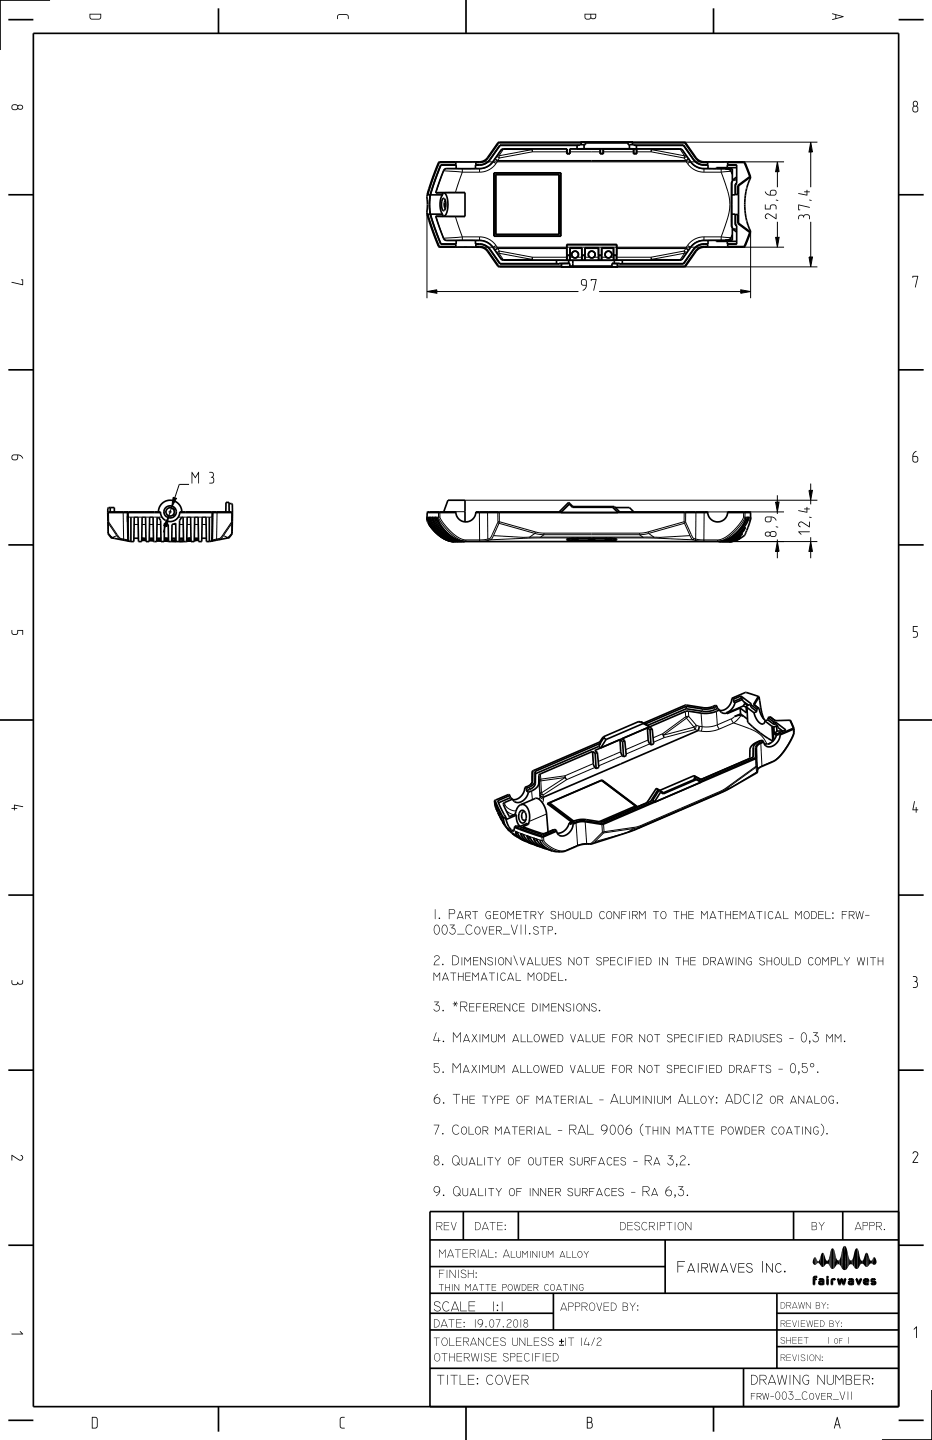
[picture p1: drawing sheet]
<svg xmlns="http://www.w3.org/2000/svg" width="279mm" height="432mm" viewBox="0 0 279 432" stroke-linecap="round" stroke-linejoin="round" font-family="sans-serif">
<g fill="#000">
<path d="M26.9 4.2l3.4-.1v1.3l-.6 .5-2.4-.1-.4-.4zM27.1 4.4v.9l.4 .3h2.2l.4-.4v-.8z" fill-rule="evenodd"/>
<path d="M101.3 4.4l.5-.2 2.2 .1 .5 .5v.9h-.2v-.8l-.3-.3-2.2-.1-.5 .3-.2 .9-.1-.8z" fill-rule="evenodd"/>
<path d="M177.2 4.4l.2 1 .6 .1 .4-.2 .1-.9zM175.5 4.4v.8l.2 .4h.9l.3-.2 .1-1zM175.3 4.2l3.4-.1v1.1l-.6 .5h-.6l-.3-.2-.6 .4-.8-.1-.5-.5z" fill-rule="evenodd"/>
<path d="M249.5 4l3.4 1-3.4 1v-.2l.9-.3v-1l-.9-.3zM250.7 4.6v.8l1.6-.4z" fill-rule="evenodd"/>
<path d="M3.7 31.5l1.1-.2 .6 .4 .3-.3h.7l.5 .4v.6l-.6 .5-.9-.3-.5 .4h-1l-.5-.6zM5.5 32.1a.6 .6 0 0 0 1.2 0 .6 .6 0 0 0-1.2 0zM3.7 32.1a.75 .75 0 0 0 1.5 0 .75 .75 0 0 0-1.5 0z" fill-rule="evenodd"/>
<path d="M273.9 30.4l.7-.2 .5 .6-.2 1 .3 .5 .1 .8-.5 .6h-.8l-.5-.6 .1-.8 .3-.5-.3-.5zM273.7 31.1a.6 .6 0 0 0 1.2 0 .6 .6 0 0 0-1.2 0zM273.6 32.7a.75 .75 0 0 0 1.5 0 .75 .75 0 0 0-1.5 0z" fill-rule="evenodd"/>
<path d="M233 48.5l.6 3h-1.1z" fill-rule="evenodd"/>
<path d="M243 42.6l.6 3h-1.1z" fill-rule="evenodd"/>
<path d="M232.5 71.2h1.1l-.6 2.9z" fill-rule="evenodd"/>
<path d="M229.6 64.2l.8-.2 2.1 1.4v-1.3l.2-.1 .1 1.7-2.6-1.5-.6 .6v.4l.4 .4-.2 .1-.5-.7zM229.3 61.3l.2 .1v1.2h1.3v-.8l.3-.4h1.2l.5 .4v.9h-.2l-.2-1-.9-.1-.4 .3-.1 .9h-1.6zM232.6 59.9v.2l.7 .1zM231.2 57.3l-.2 1.1h1.1l.3-.2 .1-.6-.2-.4zM229.3 57.4l.8 .8 .7 .2 .2-1.3 1.2-.2 .5 .4 .1 .7-.5 .6h-1.7l-.9-.4z" fill-rule="evenodd"/>
<path d="M239.5 64.6l.9-.2 .5 .3 .5-.4h.9l.5 .5v.9h-.2l-.2-1-.9-.2-.4 .2-.2 .6-.4-.6h-.7l-.4 1.1-.1-.7zM239.3 61.3l3.5 .9-3.3-.6v1.2l.4 .1-.5 .1zM242.6 59.9v.2l.7 .1zM239.3 57.9l2.5 .5v-.7l-.7-.1v-.2h.7l.1-.5 .1 .5 .8 .1-.8 .2-.1 1-2.5-.6z" fill-rule="evenodd"/>
<path d="M242.5 77.1h1.1l-.6 2.9z" fill-rule="evenodd"/>
<path d="M3.5 84.6l3.2 .6v-1.2l-.4-.1 .6-.1v1.6l-3.4-.6z" fill-rule="evenodd"/>
<path d="M128 87.4l3-.5v1z" fill-rule="evenodd"/>
<path d="M174.6 84.1l-.1 1.1 1.2 .2-.2-1.3-.3-.2zM174.4 83.9l1-.2 .5 .6-.1 1.9-.4 .6-.6 .4-.1-.2 .6-.5 .4-.8h-1l-.4-.3-.1-1zM177.1 83.7h1.8l-.9 3.5-.1-.1 .7-3.2h-1.2l-.2 .4z" fill-rule="evenodd"/>
<path d="M222.1 86.9l2.9 .5-2.9 .5z" fill-rule="evenodd"/>
<path d="M273.6 82.7l1.7 .1-.9 3.4-.1-.1 .7-3.1h-1.2l-.2 .3z" fill-rule="evenodd"/>
<path d="M3.8 136.7l-.1 .6 .2 .4 .9 .1 .3-.2 .1-1.1zM3.7 136.5l.4-.2h1.7l.8 .5 .3 .6-.2 .1-.6-.8-.7-.2-.2 1.3-1.3 .2-.4-.5z" fill-rule="evenodd"/>
<path d="M273.8 137v1.2l.4 .3 .6-.1 .2-.4-.1-.8zM274 135.6l.7-.4-.7 .8-.2 .7 1 .1 .5 .5-.1 1-.5 .4-.8-.1-.4-.5v-1.6z" fill-rule="evenodd"/>
<path d="M50.5 154.9l-.4 3-1-.3z" fill-rule="evenodd"/>
<path d="M51.9 149.1l1 .3-1.4 2.7z" fill-rule="evenodd"/>
<path d="M57.5 141.5l1 1.5 1-1.5h.2l-.1 3.5-.2-.1v-2.8l-.8 1.3-.9-1.3v2.8h-.3z" fill-rule="evenodd"/>
<path d="M62.8 141.5h.8l.5 .5v.7l-.3 .4 .4 .4v.9l-.5 .6-1-.1 1-.2 .3-.4-.1-.8-.7-.4 .6-.4v-.7l-.3-.2-.7-.1z" fill-rule="evenodd"/>
<path d="M229.5 159.6l.8-.2 .6 .3 .4-.4h.9l.5 .4 .1 .8-.6 .5h-.9l-.4-.4-.4 .3h-.6l-.6-.6zM229.6 160.2a.59 .59 0 0 0 1.1 0 .59 .59 0 0 0-1.1 0zM231 160.2a.75 .75 0 0 0 1.5 0 .75 .75 0 0 0-1.5 0zM232.6 157.9v.2h.7zM229.7 155.3l-.2 .6 .2 .4 .9 .1 .3-.2 .1-1.1zM229.5 155.1l.5-.2h1.6l.8 .4 .4 .7-.2 .1-.5-.7-.8-.3-.2 1.3-.4 .2h-.8l-.6-.6z" fill-rule="evenodd"/>
<path d="M232.5 150.5h1.1l-.6 3z" fill-rule="evenodd"/>
<path d="M242.5 147h1.1l-.6 3z" fill-rule="evenodd"/>
<path d="M239.3 159.4l3.5 .1-3.1 .1 .6 .6-.1 .1zM239.6 156.6l.9-.2 2 1.4v-1.3l.2-.1 .1 1.7-2.6-1.5-.6 .5v.5l.4 .4h-.2l-.5-.6zM242.6 155v.2l.7 .1zM239.3 153l2.5 .5v-.8h-.7v-.2h.7l.1-.5 .1 .5 .8 .1-.8 .1-.1 1-2.5-.5z" fill-rule="evenodd"/>
<path d="M233 162.4l.6 3h-1.1z" fill-rule="evenodd"/>
<path d="M243 162.4l.6 3h-1.1z" fill-rule="evenodd"/>
<path d="M3.5 188.9l.2 .1 .1 1 .9 .2 .4-.4 .1-.9h1.7v1.4h-.2v-1.2h-1.3v.8l-.3 .4-1.1 .1-.5-.5z" fill-rule="evenodd"/>
<path d="M273.7 187.8h1.4l-1.2 .2v1.2l.8 .1 .4 .5v1l-.5 .4-.9-.1 .9-.2 .3-.4-.2-.9-1-.2z" fill-rule="evenodd"/>
<path d="M4.2 241.3l2.7 .6-2.5-.3v.7l.8 .1-.8 .1-.1 .5-.1-.5-.8-.1 .8-.1z" fill-rule="evenodd"/>
<path d="M274.1 240.2l.2 .1-.5 2.4h.7l.2-.7 .1 .7 .5 .1-.5 .2-.1 .7-.2-.7-1-.1z" fill-rule="evenodd"/>
<path d="M130.4 272.7h.1v2.9zM131.5 275.4a.22 .22 0 0 1 .4 0 .22 .22 0 0 1-.4 0zM134.6 272.7h1.1a.72 .72 0 0 1 .8 .6 .72 .72 0 0 1-.7 .8h-1.1l-.1 1.5zM134.7 272.8v1.1h1.2l.3-.2a.58 .58 0 0 0-.5-.9zM137.8 273.2h.2l.9 2.4-.3-.5h-1.3l-.3 .5zM137.9 273.4l-.5 1.6h1.1zM139.5 273.2h1.2l.4 .3v.7l-.6 .3 .7 1.1-.9-1.1h-.6l-.2 1.1zM139.7 273.4v.9h1l.3-.2-.2-.7zM141.6 273.2h1.7l-.8 .2v2.2l-.2-2.2zM145.9 273.4l.7-.2 .5 .3-.9-.1-.5 .7 .1 .9 .6 .4h.4l.2-.4v-.4l-.5-.2h.7l-.1 .8-.3 .4a1.24 1.24 0 0 1-1.2-.8 1.24 1.24 0 0 1 .3-1.4zM147.8 273.2h1.6l-1.4 .2v.8h1.4l-1.4 .1v1.1h1.4v.2h-1.6zM150.3 273.4a1.1 1.1 0 0 1 1.4 .4 1.1 1.1 0 0 1-.3 1.5 1.08 1.08 0 0 1-1.4-.3 1.08 1.08 0 0 1 .2-1.5zM150.4 273.5l-.3 .7 .1 .7 .3 .5h.5l.5-.5v-1l-.5-.5zM152.2 273.2l.9 1.1 1-1.1v2.4l-.2-2.1-.8 1-.8-1v2l-.2 .1zM154.7 273.2h1.6l-1.4 .2v.8h1.3l-1.3 .1v1.1h1.3l.1 .2h-1.6zM156.8 273.2h1.7l-.7 .2-.1 2.2-.1-2.2zM159.1 273.2h1.2l.4 .3v.7l-.6 .3 .6 1.1-.9-1.1h-.6v1.1h-.1zM159.2 273.4v.9h1l.3-.2-.1-.7zM161.2 273.2l.9 1.1 .9-1.1-.8 1.3-.1 1.1-.1-1.1zM165.2 273.4l.9-.2 .5 .5-.6-.4a.51 .51 0 0 0-.7 .4 .51 .51 0 0 0 .6 .6h.1a.74 .74 0 0 1 .7 1 .74 .74 0 0 1-1.3 .2l-.3-.5 .6 .4a.6 .6 0 0 0 .9-.4 .6 .6 0 0 0-.8-.6 .64 .64 0 0 1-.6-1zM167.3 273.2l.1 1h1.3v-.9l.2-.1v2.4l-.2-1.2h-1.3v1.2h-.1zM169.8 273.4a1.14 1.14 0 0 1 1.4 .6 1.14 1.14 0 0 1-.4 1.4 1.14 1.14 0 0 1-1.4-.6 1.14 1.14 0 0 1 .4-1.4zM169.8 273.6l-.2 .6 .1 .8 .3 .4h.6l.4-.6-.1-1-.4-.4zM171.7 273.2l.2 1.8 .3 .4a.69 .69 0 0 0 1-.6l.1-1.6 .1 1.6a.84 .84 0 0 1-.9 .8 .84 .84 0 0 1-.8-.7zM173.9 273.2l.1 2.2h1.4v.2h-1.5zM175.9 273.2a1.27 1.27 0 0 1 1.6 1.2 1.27 1.27 0 0 1-1.6 1.2zM176 273.4v2a1.06 1.06 0 0 0 1.3-1 1.06 1.06 0 0 0-1.3-1zM180 273.4l.7-.2 .5 .4-.9-.2-.4 .8v.8l.4 .4h.5l.5-.3-.4 .5h-.6l-.5-.5-.1-1.1zM182.1 273.4a1.1 1.1 0 0 1 1.4 .4 1.1 1.1 0 0 1-.3 1.5 1.08 1.08 0 0 1-1.4-.3 1.08 1.08 0 0 1 .2-1.5zM182.2 273.5l-.3 .7 .1 .7 .3 .5h.5l.5-.5v-1l-.5-.5zM183.9 273.2l1.6 2.1 .2-2.1v2.4l-1.6-2.1-.1 2.1zM186.3 273.2l1.6 .1-1.5 .1v.8l1.2 .1h-1.2v1.3zM188.6 273.2l.2 .1-.1 2.3zM189.5 273.2h1.2l.4 .3v.7l-.6 .3 .7 1.1-.9-1.1h-.6l-.2 1.1zM189.7 273.4v.9h1l.3-.2-.2-.7zM191.6 273.2l.9 1.1 1-1.1v2.4l-.1-2.1-.9 1-.8-1v2.1h-.1zM195.8 273.2h1.7l-.8 .2v2.2l-.1-2.2zM198.3 273.4a1.1 1.1 0 0 1 1.5 .4 1.1 1.1 0 0 1-.3 1.5 1.08 1.08 0 0 1-1.5-.3 1.08 1.08 0 0 1 .3-1.5zM198.5 273.5l-.3 .7v.7l.4 .5h.5l.4-.5v-1l-.4-.5zM201.9 273.2h1.7l-.7 .2-.1 2.2-.1-2.2zM204.2 273.2l.2 1h1.3v-.9l.1-.1v2.4l-.1-1.2h-1.3v1.2h-.2zM206.4 273.2h1.6l-1.4 .2v.8h1.3l-1.3 .1v1.1h1.3l.1 .2h-1.6zM210.2 273.2l.9 1.1 1-1.1v2.4l-.1-2.1-.8 1-.9-1v2.1h-.1zM213.6 273.2l1.1 2.4-.3-.5h-1.4l-.3 .5zM213.7 273.4l-.6 1.6h1.2zM215.2 273.2h1.7l-.8 .2v2.2l-.1-2.2zM217.5 273.2l.2 1h1.3v-.9l.1-.1v2.4l-.1-1.2h-1.3v1.2h-.2zM219.7 273.2h1.6l-1.4 .2v.8h1.3l-1.3 .1v1.1h1.3v.2h-1.5zM221.8 273.2l.9 1.1 1-1.1v2.4l-.1-2.1-.8 1-.9-1v2l-.1 .1zM225.2 273.2l1.1 2.4-.3-.5h-1.4l-.3 .5zM225.3 273.4l-.6 1.6h1.2zM226.8 273.2h1.7l-.8 .2v2.2l-.1-2.2zM229.3 273.2l.1 .1-.1 2.3zM230.5 273.4l.7-.2 .6 .4-.9-.2-.5 .7v.7l.3 .6h.5l.6-.3-.3 .5h-.7l-.5-.5-.1-1zM233.2 273.2l1 2.4-.3-.5h-1.3l-.3 .5zM233.3 273.4l-.6 1.6h1.2zM234.8 273.2l.2 2.2h1.3l.1 .2h-1.6zM238.4 273.2l1 1.1 .9-1.1v2.4l-.1-2.1-.8 1-.8-1v2l-.2 .1zM241.3 273.4a1.1 1.1 0 0 1 1.4 .4 1.1 1.1 0 0 1-.3 1.5 1.08 1.08 0 0 1-1.4-.3 1.08 1.08 0 0 1 .2-1.5zM241.4 273.6l-.3 .6 .1 .8 .4 .4h.5l.4-.6-.1-1-.4-.4zM243.2 273.2a1.27 1.27 0 0 1 1.7 1.2 1.27 1.27 0 0 1-1.7 1.2zM243.4 273.4v2a1.06 1.06 0 0 0 1.3-1 1.06 1.06 0 0 0-1.3-1zM245.3 273.2h1.6l-1.4 .2v.8h1.3l-1.3 .1v1.1h1.4v.2h-1.6zM247.5 273.2l.1 2.2h1.4v.2h-1.5zM249.5 273.8a.22 .22 0 0 1 .4 0 .22 .22 0 0 1-.4 0zM249.5 275.3a.22 .22 0 0 1 .4 0 .22 .22 0 0 1-.4 0zM252.4 273.2l1.6 .1-1.5 .1v.8l1.2 .1h-1.2v1.3zM254.5 273.2h1.2l.4 .3v.7l-.6 .3 .6 1.1-.9-1.1h-.6l-.1 1.1zM254.6 273.4v.9h1.1l.2-.2-.1-.7zM256.5 273.2l.6 2.1 .5-2.1 .7 2.1 .6-2.1-.5 2.4-.2-.1-.5-1.9-.5 1.9-.2 .1zM259.4 274.4l1.2 .1h-1.2z" fill-rule="evenodd"/>
<path d="M130.4 277.5a.94 .94 0 0 1 1.1 .1 .94 .94 0 0 1 .3 1v.5a.93 .93 0 0 1-1 1.2 .93 .93 0 0 1-.8-1.3l.1-.9zM130.6 277.6l-.4 .8 .1 .9a.69 .69 0 0 0 .8 .8 .69 .69 0 0 0 .5-.9v-1a.63 .63 0 0 0-.3-.6 .63 .63 0 0 0-.7 0zM132.8 277.5a.94 .94 0 0 1 1.1 .1 .94 .94 0 0 1 .3 1v.5a.93 .93 0 0 1-1 1.2 .93 .93 0 0 1-.8-1.3l.1-.9zM132.9 277.6l-.3 .8v.9a.69 .69 0 0 0 .8 .8 .69 .69 0 0 0 .6-.9l-.1-1a.63 .63 0 0 0-.3-.6 .63 .63 0 0 0-.7 0zM134.9 277.3h1.5l-.8 .9a1.04 1.04 0 0 1 1.1 .8 1.04 1.04 0 0 1-.8 1.2 1.04 1.04 0 0 1-1.2-.7l.5 .5h.5l.5-.2 .2-.5-.3-.8-.9-.2 .8-.9zM137.1 280l2.2 .1zM140 277.5l.9-.2 .6 .5-.5-.3h-.6a1.33 1.33 0 0 0-.7 1.6 1.33 1.33 0 0 0 1.5 .9l.5-.3-.8 .5a1.56 1.56 0 0 1-1.4-1 1.56 1.56 0 0 1 .5-1.7zM142.6 278.1a1.1 1.1 0 0 1 1.4 .4 1.1 1.1 0 0 1-.3 1.4 1.08 1.08 0 0 1-1.4-.3 1.08 1.08 0 0 1 .2-1.5zM142.7 278.2l-.3 .6 .1 .7 .3 .5h.5l.5-.5v-1l-.5-.5zM144.5 277.8l.8 2.2 .6-2.2 .2 .1-.7 2.4zM146.6 277.8h1.6l-1.5 .2v.8h1.4l-1.4 .2v1h1.4v.2h-1.5zM148.7 277.8h1.2l.4 .3v.7l-.6 .3 .7 1.1-.9-1.1h-.6l-.2 1.1zM148.9 278v.9h1l.3-.2-.2-.7zM150.7 280l2.2 .1zM153.2 277.3l1 2.7 .8-2.7h.2l-.9 2.9-.2-.1zM156.1 277.3h.2l-.1 2.9zM157.5 277.3h.1l-.1 2.9zM158.6 280a.22 .22 0 0 1 .4 0 .22 .22 0 0 1-.4 0zM160 278l.9-.2 .5 .5-.6-.4a.51 .51 0 0 0-.8 .4 .51 .51 0 0 0 .7 .6h.1a.74 .74 0 0 1 .6 1 .74 .74 0 0 1-1.2 .2l-.3-.5 .5 .4a.6 .6 0 0 0 .9-.4 .6 .6 0 0 0-.8-.6 .63 .63 0 0 1-.5-1zM162 277.8h1.7l-.8 .2v2.2l-.2-2.2zM164.2 277.8h1a.6 .6 0 0 1 .6 .6 .6 .6 0 0 1-.6 .6h-.8l-.2 1.2zM164.4 278v.8l1.1-.1-.1-.7zM166.3 280a.25 .25 0 0 1 .5 0 .25 .25 0 0 1-.5 0z" fill-rule="evenodd"/>
<path d="M3.5 293.9l.2 .1v.9l.4 .2h.8l.4-.7 .4 .6h.7l.4-1.1 .1 .8-.5 .6h-.6l-.4-.3-.5 .4h-.9l-.5-.5z" fill-rule="evenodd"/>
<path d="M130.3 286.7l.8-.2 .6 .4a1.09 1.09 0 0 1-.9 1.3l-.6 1.1 1.5 .1h-1.7l.4-1 1.2-1.2-.1-.4-.4-.2-.5 .1-.4 .4zM132.5 289.2a.25 .25 0 0 1 .5 0 .25 .25 0 0 1-.5 0zM135.6 286.5h.7a1.48 1.48 0 0 1 1.3 1.5 1.48 1.48 0 0 1-1.3 1.4h-.7zM135.8 286.7v2.6h.5a1.3 1.3 0 0 0 1.1-1.3 1.3 1.3 0 0 0-1.1-1.3zM138.4 287.1h.2l-.1 2.4zM139.3 287l.9 1.2 1-1.2v2.5l-.2-2.2-.8 1.1-.8-1.1-.1 2.1zM141.8 287l1.6 .1-1.4 .1v.8l1.3 .1-1.3 .1v1.1h1.3l.1 .1h-1.6zM143.9 287l1.6 2.1 .1-2v2.4l-1.5-2.1-.2 2zM146.3 287.2l.8-.2 .6 .5-.6-.3a.51 .51 0 0 0-.8 .3 .51 .51 0 0 0 .7 .6 .74 .74 0 0 1 .7 1.1 .74 .74 0 0 1-1.2 .2l-.4-.6 .6 .5a.6 .6 0 0 0 .9-.5 .6 .6 0 0 0-.8-.6 .63 .63 0 0 1-.5-1zM148.5 287.1h.2l-.1 2.4zM149.7 287.3a1.1 1.1 0 0 1 1.4 .4 1.1 1.1 0 0 1-.3 1.4 1.08 1.08 0 0 1-1.4-.3 1.08 1.08 0 0 1 .2-1.4zM149.8 287.4l-.3 .5 .1 .8 .3 .5h.5l.5-.4v-1l-.5-.5zM151.6 287l1.5 2.1 .2-2v2.4l-1.6-2.1-.1 2zM154 286.5l1.2 2.9zM155.9 287.1l.8 2.1 .6-2.1h.2l-.7 2.4-.2-.1zM158.8 287l1.1 2.5-.3-.5h-1.3l-.4 .4zM158.9 287.3l-.6 1.5h1.2zM160.5 287.1l.1 2.2h1.4v.1h-1.5zM162.4 287.1l.2 1.8 .4 .3a.68 .68 0 0 0 .9-.5l.1-1.7 .1 1.7a.84 .84 0 0 1-.8 .8 .84 .84 0 0 1-.9-.8zM164.6 287l1.6 .1-1.4 .1v.8l1.3 .1-1.3 .1v1.1h1.3l.1 .1h-1.6zM166.8 287.2l.8-.2 .6 .5-.6-.3a.51 .51 0 0 0-.8 .3 .51 .51 0 0 0 .7 .6h.1a.74 .74 0 0 1 .6 1.1 .74 .74 0 0 1-1.2 .2l-.3-.6 .5 .5a.6 .6 0 0 0 .9-.5 .6 .6 0 0 0-.8-.6 .64 .64 0 0 1-.5-1zM170.4 287l1.6 2.1 .2-2v2.4l-1.6-2.1-.2 2zM173 287.3a1.1 1.1 0 0 1 1.5 .4 1.1 1.1 0 0 1-.3 1.4 1.08 1.08 0 0 1-1.5-.3 1.08 1.08 0 0 1 .3-1.4zM173.2 287.4l-.3 .6 .1 .8 .3 .4h.5l.5-.5-.1-1-.4-.4zM174.9 287.1h1.8l-.8 .1-.1 2.3-.1-2.3zM178.9 287.2l.9-.2 .5 .5-.6-.3a.51 .51 0 0 0-.7 .3 .51 .51 0 0 0 .6 .6h.1a.74 .74 0 0 1 .7 1.1 .74 .74 0 0 1-1.3 .2l-.3-.6 .5 .5a.6 .6 0 0 0 .9-.5 .6 .6 0 0 0-.8-.6 .64 .64 0 0 1-.5-1zM180.9 287h1a.61 .61 0 0 1 .6 .6 .61 .61 0 0 1-.6 .6h-.8l-.2 1.2zM181.1 287.2v.9l1.1-.2-.1-.6zM182.9 287l1.6 .1-1.4 .1v.8l1.3 .1-1.3 .1v1.1h1.3v.1h-1.5zM185.4 287.2l.7-.2 .5 .4-.9-.2-.5 .7 .1 .8 .3 .5 .5 .1 .6-.3-.4 .4h-.7l-.4-.5-.1-1zM187.4 287.1l.1 2.4zM188.3 287l1.6 .1-1.5 .1v.8l1.2 .1-1.2 .1v1.3zM190.6 287.1h.2l-.1 2.4zM191.5 287l1.6 .1-1.4 .1v.8l1.3 .1-1.3 .1v1.1h1.3v.1h-1.5zM193.6 287a1.27 1.27 0 0 1 1.7 1.2 1.27 1.27 0 0 1-1.7 1.2zM193.8 287.2v2.1a1.06 1.06 0 0 0 1.3-1.1 1.06 1.06 0 0 0-1.3-1zM197.7 287.1h.1v2.4zM198.5 287l1.6 2.1 .1-2v2.4l-1.5-2.1-.2 2zM202.5 287.1h1.7l-.8 .1v2.3l-.1-2.3zM204.8 287.1l.1 1h1.3v-1h.2v2.4l-.2-1.2h-1.3v1.1h-.1zM207 287l1.6 .1-1.5 .1v.8l1.4 .1-1.4 .1v1.1h1.4v.1h-1.5zM210.8 287a1.27 1.27 0 0 1 1.7 1.2 1.27 1.27 0 0 1-1.7 1.2zM211 287.2v2.1a1.06 1.06 0 0 0 1.3-1.1 1.06 1.06 0 0 0-1.3-1zM212.9 287h1.2l.4 .3 .1 .7-.7 .3 .7 1.1-.9-1.1h-.6l-.1 1.1zM213.1 287.2v.9h1l.3-.2-.1-.6zM215.9 287l.2 .1 .9 2.4-.3-.5h-1.3l-.4 .4zM216 287.3l-.6 1.5h1.2zM217.5 287l.5 2.2 .6-2.1 .7 2 .4-2h.2l-.5 2.3h-.2l-.5-2-.6 2h-.2zM220.6 287.1h.1v2.4zM221.4 287l1.6 2.1 .1-2v2.4l-1.5-2.1v2h-.2zM224.1 287.2l.7-.2 .5 .4-.9-.2-.5 .8 .2 .8 .5 .5 .4-.1 .2-.4v-.4l-.5-.1h.7v.7l-.3 .4a1.24 1.24 0 0 1-1.3-.7 1.24 1.24 0 0 1 .3-1.5zM227.8 287.2l.8-.2 .6 .5-.6-.3a.51 .51 0 0 0-.8 .3 .51 .51 0 0 0 .7 .6h.1a.74 .74 0 0 1 .6 1.1 .74 .74 0 0 1-1.2 .2l-.3-.6 .5 .5a.6 .6 0 0 0 .9-.5 .6 .6 0 0 0-.8-.6 .64 .64 0 0 1-.5-1zM229.8 287.1l.2 1h1.3v-1h.2l-.1 2.4-.1-1.2h-1.3v1.1h-.2zM232.3 287.3a1.1 1.1 0 0 1 1.4 .4 1.1 1.1 0 0 1-.2 1.4 1.08 1.08 0 0 1-1.5-.3 1.08 1.08 0 0 1 .3-1.4zM232.5 287.4l-.3 .5v.8l.4 .5h.5l.4-.4v-1l-.4-.5zM234.3 287.1l.1 1.8 .4 .3a.68 .68 0 0 0 .9-.5l.1-1.7 .1 1.7a.84 .84 0 0 1-.8 .8 .84 .84 0 0 1-.9-.8zM236.4 287.1l.2 2.2h1.3l.1 .1h-1.6zM238.4 287a1.27 1.27 0 0 1 1.7 1.2 1.27 1.27 0 0 1-1.7 1.2zM238.6 287.2v2.1a1.06 1.06 0 0 0 1.3-1.1 1.06 1.06 0 0 0-1.3-1zM242.6 287.2l.7-.2 .5 .4-.9-.2-.5 .6 .1 .9 .3 .5 .4 .1 .7-.3-.4 .4h-.7l-.5-.5v-1zM244.6 287.3a1.1 1.1 0 0 1 1.5 .4 1.1 1.1 0 0 1-.3 1.4 1.08 1.08 0 0 1-1.5-.3 1.08 1.08 0 0 1 .3-1.4zM244.8 287.4l-.3 .6v.8l.4 .4h.5l.4-.5v-1l-.4-.4zM246.5 287.1l1 1.1 .9-1.2v2.4l-.1-2.1-.8 1.1-.8-1.1v2.1h-.2zM249.1 287h.9a.61 .61 0 0 1 .6 .6 .61 .61 0 0 1-.5 .6h-.8l-.2 1.2zM249.3 287.2v.9l1.1-.2-.1-.6zM251.1 287.1h.1v2.2h1.4v.1h-1.6zM253 287.1l.9 1 .8-1 .1 .1a2.75 2.75 0 0 0-.8 2.2h-.2a2.81 2.81 0 0 0-.8-2.2zM256.9 287l.6 2.2 .5-2.1 .7 2 .6-2-.5 2.4-.2-.1-.5-2-.5 2h-.2zM260 287.1h.2l-.1 2.4zM260.9 287.1h1.7l-.8 .1v2.3l-.2-2.3zM263.2 287.1l.1 1h1.3v-1h.2v2.4l-.2-1.2h-1.3v1.1h-.1z" fill-rule="evenodd"/>
<path d="M130 291.7l1 1.1 .9-1.1v2.4l-.1-2.2-.8 1.1-.9-1.1-.1 2.2zM133.4 291.6l1.1 2.5-.3-.5h-1.3l-.4 .4zM133.5 291.9l-.6 1.5h1.2zM135 291.7h1.8l-.8 .1-.1 2.3-.1-2.3zM137.3 291.7h.2v1h1.3l.1-1v2.4l-.1-1.2h-1.3v1.1h-.2zM139.5 291.6l1.6 .1-1.4 .1v.8l1.3 .1-1.3 .1v1.1h1.3l.1 .1h-1.6zM141.6 291.7l1 1.1 .9-1.1v2.4l-.1-2.2-.8 1.1-.9-1.1-.1 2.2zM145 291.7h.2l.9 2.4-.3-.5h-1.3l-.4 .4zM145.1 291.9l-.6 1.5h1.2zM146.6 291.7h1.8l-.8 .1-.1 2.3-.1-2.3zM149.1 291.7h.1v2.4zM150.3 291.9l.7-.3 .6 .4-.9-.1-.5 .7v.7l.4 .5 .4 .1 .6-.3-.4 .4h-.6l-.5-.5-.1-.9zM153 291.6l1 2.5-.2-.5h-1.4l-.3 .4zM153.1 291.9l-.6 1.5h1.2zM154.6 291.7l.2 2.2h1.3l.1 .1h-1.6zM158.2 291.7l1 1.1 1-1.1v2.4l-.2-2.2-.8 1.1-.8-1.1-.2 2.2zM161.1 291.9a1.11 1.11 0 0 1 1.4 .5 1.11 1.11 0 0 1-.3 1.4 1.11 1.11 0 0 1-1.4-.4 1.11 1.11 0 0 1 .3-1.5zM161.2 292l-.3 .6 .1 .7 .3 .5 .5 .1 .5-.5v-1l-.4-.5zM163 291.6a1.27 1.27 0 0 1 1.7 1.2 1.27 1.27 0 0 1-1.7 1.2zM163.2 291.8v2.1a1.06 1.06 0 0 0 1.3-1.1 1.06 1.06 0 0 0-1.3-1zM165.1 291.6l1.6 .1-1.4 .1v.8l1.4 .1-1.4 .1v1.1h1.4v.1h-1.6zM167.3 291.7l.2 2.2h1.3v.1h-1.5zM169.4 293.8a.22 .22 0 0 1 .4 0 .22 .22 0 0 1-.4 0z" fill-rule="evenodd"/>
<path d="M273.7 292.7l.9 .1 .4 .5v.5l-.3 .5 .4 .4v.9l-.5 .6-.9-.1 .9-.2 .3-.4-.1-.8-.6-.3 .5-.4v-.7l-.3-.3-.7-.1z" fill-rule="evenodd"/>
<path d="M130.1 300.4h1.5l-.8 .8a1.04 1.04 0 0 1 1.2 .9 1.04 1.04 0 0 1-.8 1.2 1.04 1.04 0 0 1-1.2-.7l.5 .4 .5 .1 .5-.2 .2-.5-.3-.8-.9-.2 .8-.9zM132.6 303a.25 .25 0 0 1 .5 0 .25 .25 0 0 1-.5 0zM136.1 300.4l.4 .5 .5-.5-.3 .5 .6 .1-.7 .1 .3 .7-.4-.6-.5 .5 .4-.6-.7-.1 .6-.1zM138 300.3l1.4 .1 .6 .3-.1 .9-.7 .3 .9 1.4-1.2-1.4h-.7v1.3l-.2 .1zM138.2 300.5v1.3l1.3-.1 .3-.2 .1-.6-.4-.3zM140.6 300.9h1.6l-1.4 .1v.9h1.3l-1.3 .1v1.1h1.4v.2h-1.6zM142.8 300.9h1.6l-1.5 .1v.9l1.2 .1h-1.2v1.3zM144.9 300.9h1.5l-1.4 .1v.9h1.4l-1.4 .1v1.1h1.4v.2h-1.5zM147 300.9h1.1l.5 .3v.7l-.6 .3 .7 1.1-.9-1.1h-.6v1l-.2 .1zM147.2 301v1h1l.3-.2-.2-.7zM149.1 300.9h1.6l-1.4 .1v.9h1.3l-1.3 .1v1.1h1.4v.2h-1.6zM151.2 300.9l1.6 2v-2h.1v2.4l-1.5-2.1v2l-.2 .1zM153.8 301.1l.8-.2 .5 .4-.9-.2-.5 .7 .1 .7 .3 .5 .5 .1 .6-.3-.4 .4-.6 .1-.5-.5-.1-.9zM155.7 300.9h1.5l-1.4 .1v.9h1.4l-1.4 .1v1.1h1.4v.2h-1.5zM159.5 300.9a1.27 1.27 0 0 1 1.7 1.2 1.27 1.27 0 0 1-1.7 1.2zM159.7 301v2.1a1.05 1.05 0 0 0 1.3-1 1.05 1.05 0 0 0-1.3-1.1zM161.9 300.9h.1l-.1 2.4zM162.7 300.9l1 1.1 .9-1.1v2.4l-.1-2.2-.8 1.1-.8-1.1-.2 2.2zM165.3 300.9h1.5l-1.4 .1v.9h1.4l-1.4 .1v1.1h1.4v.2h-1.5zM167.3 300.9l1.6 2v-2h.2v2.4l-1.6-2.1v2l-.2 .1zM169.7 301.1l.9-.2 .5 .5-.6-.4a.51 .51 0 0 0-.7 .4 .51 .51 0 0 0 .6 .5l.1 .1a.74 .74 0 0 1 .7 1 .74 .74 0 0 1-1.3 .2l-.3-.5 .5 .4a.6 .6 0 0 0 .9-.4 .6 .6 0 0 0-.8-.7 .63 .63 0 0 1-.5-.9zM172 300.9v2.4zM173.2 301.1a1.14 1.14 0 0 1 1.4 .6 1.14 1.14 0 0 1-.4 1.4 1.14 1.14 0 0 1-1.4-.6 1.14 1.14 0 0 1 .4-1.4zM173.2 301.3l-.2 .5v.7l.4 .5 .5 .1 .4-.5v-1l-.4-.5zM175 300.9l1.6 2v-1.9l.1-.1v2.4l-1.5-2.1v2l-.2 .1zM177.3 301.1l1-.2 .5 .5-.6-.4a.51 .51 0 0 0-.8 .4 .51 .51 0 0 0 .7 .5v.1a.74 .74 0 0 1 .7 1 .74 .74 0 0 1-1.2 .2l-.3-.5 .5 .4a.6 .6 0 0 0 .9-.4 .6 .6 0 0 0-.8-.7 .64 .64 0 0 1-.6-.9zM179.5 303a.22 .22 0 0 1 .4 0 .22 .22 0 0 1-.4 0z" fill-rule="evenodd"/>
<path d="M130.7 309.6l.2 .1-.8 2.2h1.3l.1-.8 .1 .8h.4l-.4 .1-.1 .5-.1-.5h-1.5zM132.7 312.3a.25 .25 0 0 1 .5 0 .25 .25 0 0 1-.5 0zM135.8 309.6h.2l1 1.4 1.2-1.4-.1 2.9-.1-2.7-1 1.4-1-1.4v2.7h-.2zM139.8 310.1l1 2.4-.3-.4h-1.3l-.3 .4zM139.8 310.4l-.5 1.5h1.1zM141.6 310.1l.7 .9 .7-.9-.6 1.1 .7 1.3-.8-1.1-.9 1.1 .8-1.3zM143.8 310.1l.1 2.4zM144.7 310.1l.9 1.1 1-1.1v2.4l-.2-2.1-.8 1.1-.8-1.1v2.1h-.1zM147.2 310.1l.2 1.8 .4 .4a.68 .68 0 0 0 .9-.6l.1-1.6 .1 1.6a.84 .84 0 0 1-.8 .9 .84 .84 0 0 1-.9-.8zM149.4 310.1l.9 1.1 1-1.1v2.4l-.2-2.1-.8 1.1-.8-1.1v2.1h-.1zM154.5 310.1h.2l.9 2.4-.3-.4h-1.4l-.3 .4zM154.6 310.4l-.6 1.5h1.2zM156.2 310.1l.1 2.2h1.4v.2h-1.6zM158.1 310.1l.2 2.2h1.3l.1 .2h-1.6zM160.3 310.4a1.11 1.11 0 0 1 1.5 .4 1.11 1.11 0 0 1-.3 1.5 1.11 1.11 0 0 1-1.5-.5 1.11 1.11 0 0 1 .3-1.4zM160.5 310.5l-.3 .5v.8l.4 .5h.5l.5-.5-.1-1-.4-.5zM162.2 310.1l.5 2.1 .6-2.1 .7 2.1 .4-2 .2-.1-.5 2.4-.2-.1-.5-1.9-.6 2h-.2zM165.1 310.1h1.5l-1.4 .2v.8l1.4 .1-1.4 .1v1h1.4v.2h-1.5zM167.2 310.1a1.27 1.27 0 0 1 1.7 1.2 1.27 1.27 0 0 1-1.7 1.2zM167.4 310.3v2a1.05 1.05 0 0 0 1.3-1 1.05 1.05 0 0 0-1.3-1zM171 310.1l.8 2.2 .7-2.2 .1 .1-.7 2.4-.2-.1zM174 310.1l1 2.4-.3-.4h-1.3l-.3 .4zM174 310.4l-.5 1.5h1.2zM175.6 310.1l.2 2.2h1.3l.1 .2h-1.6zM177.6 310.1l.1 1.8 .4 .4a.68 .68 0 0 0 1-.6v-1.6l.1 1.6a.84 .84 0 0 1-.8 .9 .84 .84 0 0 1-.8-.8zM179.7 310.1h1.6l-1.4 .2v.8l1.4 .1-1.4 .1v1h1.4v.2h-1.6zM183.6 310.1l1.6 .1-1.5 .1v.8l1.2 .1-1.2 .1v1.2zM185.9 310.4a1.1 1.1 0 0 1 1.5 .4 1.1 1.1 0 0 1-.3 1.4 1.07 1.07 0 0 1-1.4-.2 1.07 1.07 0 0 1 .1-1.5zM186 310.5l-.2 .6 .1 .7 .3 .5h.6l.4-.7-.1-.9-.4-.4zM187.9 310.1h1.2l.4 .3v.8l-.6 .2 .7 1.1-.9-1.1h-.7v1.1h-.1zM188 310.3v.9h1.1l.3-.2-.2-.6zM191.7 310.1l1.5 2.1 .2-2.1v2.4l-1.6-2.1v2.1h-.2zM194.3 310.4a1.1 1.1 0 0 1 1.4 .4 1.1 1.1 0 0 1-.3 1.4 1.07 1.07 0 0 1-1.4-.2 1.07 1.07 0 0 1 .2-1.5zM194.4 310.5l-.3 .7 .1 .6 .4 .5h.5l.4-.6-.1-1-.4-.4zM196.1 310.1h1.8l-.8 .2-.1 2.2-.1-2.2zM200.1 310.3l.9-.2 .5 .5-.6-.4a.51 .51 0 0 0-.7 .4 .51 .51 0 0 0 .6 .6h.1a.74 .74 0 0 1 .7 1.1 .74 .74 0 0 1-1.3 .1l-.3-.5 .6 .4a.6 .6 0 0 0 .9-.4 .6 .6 0 0 0-.8-.6 .64 .64 0 0 1-.6-1zM202.1 310.1h1a.6 .6 0 0 1 .6 .6 .6 .6 0 0 1-.6 .6h-.8l-.1 1.2zM202.3 310.3v.8l1.2-.1-.1-.7zM204.1 310.1h1.6l-1.4 .2v.8l1.3 .1-1.3 .1v1h1.3l.1 .2h-1.6zM206.6 310.3l.7-.2 .5 .4-.9-.2-.5 .7 .1 .8 .3 .5 .5 .1 .6-.3-.4 .4h-.7l-.4-.5-.1-1zM208.6 310.1l.2 .1-.1 2.3zM209.5 310.1l1.6 .1-1.4 .1v.8l1.1 .1-1.1 .1-.1 1.2zM211.8 310.1l.2 .1-.1 2.3zM212.7 310.1h1.6l-1.4 .2v.8l1.3 .1-1.3 .1v1h1.3l.1 .2h-1.6zM214.9 310.1a1.27 1.27 0 0 1 1.6 1.2 1.27 1.27 0 0 1-1.6 1.2zM215 310.3v2a1.05 1.05 0 0 0 1.3-1 1.05 1.05 0 0 0-1.3-1zM218.7 310.1h1.2l.4 .3v.8l-.6 .2 .6 1.1-.9-1.1h-.6v1.1h-.1zM218.8 310.3v.9h1.1l.2-.2-.1-.6zM221.7 310.1h.2l.8 2.4-.3-.4h-1.3l-.3 .4zM221.7 310.4l-.5 1.5h1.2zM223.3 310.1a1.27 1.27 0 0 1 1.7 1.2 1.27 1.27 0 0 1-1.7 1.2zM223.5 310.3v2a1.05 1.05 0 0 0 1.3-1 1.05 1.05 0 0 0-1.3-1zM225.7 310.1l.1 .1-.1 2.3zM226.6 310.1l.1 1.8 .4 .4a.68 .68 0 0 0 .9-.6l.1-1.6 .1 1.6a.84 .84 0 0 1-.8 .9 .84 .84 0 0 1-.9-.8zM228.8 310.3l.8-.2 .6 .5-.7-.4a.51 .51 0 0 0-.7 .4 .51 .51 0 0 0 .7 .6 .74 .74 0 0 1 .7 1.1 .74 .74 0 0 1-1.2 .1l-.3-.5 .5 .4a.6 .6 0 0 0 .9-.4 .6 .6 0 0 0-.8-.6 .63 .63 0 0 1-.5-1zM230.8 310.1h1.6l-1.5 .2v.8l1.4 .1-1.4 .1v1h1.4v.2h-1.5zM233 310.2l.9-.1 .5 .5-.7-.4a.51 .51 0 0 0-.7 .4 .51 .51 0 0 0 .7 .6 .74 .74 0 0 1 .7 1.1 .74 .74 0 0 1-1.2 .1l-.4-.5 .6 .4a.6 .6 0 0 0 .9-.4 .6 .6 0 0 0-.8-.6 .62 .62 0 0 1-.6-.4 .62 .62 0 0 1 .1-.7zM236.6 311.3l1.3 .1zM240.5 309.8a.95 .95 0 0 1 1.1 .1 .95 .95 0 0 1 .3 1.1v.4a.93 .93 0 0 1-1 1.2 .93 .93 0 0 1-.8-1.3l.1-.9zM240.6 309.9l-.3 .8v1a.69 .69 0 0 0 .8 .7 .69 .69 0 0 0 .6-.9l-.1-1a.64 .64 0 0 0-.3-.6 .64 .64 0 0 0-.7 0zM242.6 312.1l.4 .2-.4 .7zM243.7 309.6h1.5l-.8 .9a1.03 1.03 0 0 1 1.2 .8 1.03 1.03 0 0 1-.8 1.2 1.03 1.03 0 0 1-1.2-.7l1 .6 .5-.3 .2-.5-.3-.7-.9-.3 .8-.9zM247.8 310.1l.9 1.1 1-1.1v2.4l-.2-2.1-.8 1.1-.8-1.1v2.1h-.2zM250.3 310.1l.9 1.1 1-1.1v2.4l-.1-2.1-.8 1.1-.9-1.1v2.1h-.1zM253 312.3a.22 .22 0 0 1 .4 0 .22 .22 0 0 1-.4 0z" fill-rule="evenodd"/>
<path d="M130 337.3h1.7l-1.2 2.9 1-2.8zM132.5 340a.25 .25 0 0 1 .5 0 .25 .25 0 0 1-.5 0zM136 337.5l.9-.2 .6 .5-.6-.4-.5 .1a1.33 1.33 0 0 0-.7 1.6 1.33 1.33 0 0 0 1.5 .9l.5-.3-.8 .5a1.59 1.59 0 0 1-1.3-1 1.59 1.59 0 0 1 .4-1.7zM138.6 338.1a1.11 1.11 0 0 1 1.4 .4 1.11 1.11 0 0 1-.3 1.5 1.1 1.1 0 0 1-1.4-.4 1.1 1.1 0 0 1 .2-1.5zM138.7 338.1l-.3 .7 .1 .7 .3 .5h.5l.5-.5v-.9l-.5-.6zM140.5 337.8l.2 2.2h1.3v.2h-1.5zM142.7 338.1a1.11 1.11 0 0 1 1.5 .4 1.11 1.11 0 0 1-.4 1.5 1.11 1.11 0 0 1-1.4-.5 1.11 1.11 0 0 1 .3-1.4zM142.9 338.1l-.3 .6v.8l.4 .5h.5l.4-.5 .1-.9-.5-.6zM144.7 337.8h1.2l.4 .3v.7l-.6 .3 .6 1.1-.9-1.1h-.6l-.1 1.1zM144.8 338v.9h1.1l.2-.2-.1-.6zM148.5 337.8l.9 1.1 1-1.1v2.4l-.2-2.1-.8 1-.8-1-.1 2.1zM151.9 337.8h.2l.9 2.4-.3-.4h-1.4l-.3 .4zM152 338l-.6 1.6h1.2zM153.5 337.8h1.7l-.8 .2v2.2l-.2-2.2zM155.7 337.8h1.6l-1.4 .2v.8h1.3l-1.3 .1v1.1h1.4v.2h-1.6zM157.9 337.8h1.2l.4 .3v.7l-.6 .3 .6 1.1-.9-1.1h-.6v1.1h-.1zM158 338v.9h1.1l.2-.2-.1-.7zM160.2 337.8l.2 .1-.1 2.3zM162 337.8l1.1 2.4-.4-.4h-1.3l-.3 .4zM162.1 338l-.6 1.6h1.2zM163.6 337.8l.2 .1v2.1h1.3l.1 .2h-1.6zM167.3 339l1.2 .1zM170.7 337.3h1.4l.5 .3 .1 .9-.8 .3 .9 1.4-1.1-1.4h-.8v1.3l-.2 .1zM170.9 337.4v1.3h1.3l.3-.3 .1-.5-.3-.4zM174.3 337.3h.2l1.1 2.9-.4-.6h-1.6l-.4 .6zM174.4 337.4l-.8 2.1h1.6zM176.1 337.3l.1 2.7h1.7v.2h-1.9zM180.5 337.5l.3-.2a1.35 1.35 0 0 1 1.3 .9 1.35 1.35 0 0 1-.5 1.5l-.8 .5 .8-.7 .3-.8a.98 .98 0 0 1-1.5 .3 .98 .98 0 0 1 .1-1.5zM180.3 338.2a.82 .82 0 0 0 1.6 0 .82 .82 0 0 0-1.6 0zM183.3 337.4a1.01 1.01 0 0 1 1.1 .2 1.01 1.01 0 0 1 .2 1.2v.3a.93 .93 0 0 1-1 1.1 .93 .93 0 0 1-.8-1.2l.1-1zM183.3 337.6l-.3 .8v.9a.69 .69 0 0 0 .8 .8 .69 .69 0 0 0 .6-.9l-.1-1a.63 .63 0 0 0-.3-.7 .63 .63 0 0 0-.7 .1zM185.6 337.4a1.01 1.01 0 0 1 1.1 .2 1.01 1.01 0 0 1 .3 1.2l-.1 .3a.93 .93 0 0 1-.9 1.1 .93 .93 0 0 1-.8-1.2l.1-1zM185.7 337.6l-.3 .8v.9a.69 .69 0 0 0 .8 .8 .69 .69 0 0 0 .5-.9v-1a.63 .63 0 0 0-.3-.7 .63 .63 0 0 0-.7 .1zM188.1 337.7l.7-.4-.7 .7-.4 .8a.97 .97 0 0 1 1.6-.1 .97 .97 0 0 1-.5 1.5 .97 .97 0 0 1-1.3-.8l.1-.9zM187.7 339.3a.81 .81 0 0 0 1.6 0 .81 .81 0 0 0-1.6 0zM192.5 337.1h.3a2.44 2.44 0 0 0 0 3.5l-.6-.5a2.29 2.29 0 0 1 .3-3zM193.4 337.8h1.7l-.8 .2v2.2l-.1-2.2h-.8zM195.7 337.8l.1 1h1.4v-.9l.1-.1v2.4l-.1-1.2h-1.4v1.2h-.1zM198.1 337.8l.2 .1-.1 2.3zM198.9 337.8l1.6 2.1v-2.1h.2v2.4l-1.6-2.1-.2 2.1zM202.9 337.8l1 1.1 .9-1.1v2.4l-.1-2.1-.8 1-.8-1-.2 2.1zM206.4 337.8h.1l.9 2.4-.3-.4h-1.3l-.3 .4zM206.4 338l-.5 1.6h1.1zM207.9 337.8h1.8l-.8 .2-.1 2.2-.1-2.2h-.7zM210.1 337.8h1.8l-.8 .2v2.2l-.2-2.2zM212.4 337.8h1.6l-1.4 .2v.8l1.3 .1h-1.3v1.1h1.3l.1 .2h-1.6zM216.2 337.8h1a.61 .61 0 0 1 .6 .6 .61 .61 0 0 1-.6 .6h-.8l-.1 1.2zM216.4 338v.8l1.1-.1-.1-.7zM218.5 338.1a1.11 1.11 0 0 1 1.4 .4 1.11 1.11 0 0 1-.3 1.5 1.1 1.1 0 0 1-1.4-.4 1.1 1.1 0 0 1 .2-1.5zM218.6 338.1l-.3 .7 .1 .7 .3 .5h.5l.5-.5v-.9l-.5-.6zM220.3 337.8l.6 2.1 .5-2.1 .7 2.1 .6-2.1-.5 2.4-.2-.1-.5-1.9-.5 1.9-.2 .1zM223.2 337.8a1.27 1.27 0 0 1 1.7 1.2 1.27 1.27 0 0 1-1.7 1.2zM223.4 338v2a1.06 1.06 0 0 0 1.3-1 1.06 1.06 0 0 0-1.3-1zM225.3 337.8h1.6l-1.4 .2v.8h1.3l-1.3 .1v1.1h1.4v.2h-1.6zM227.5 337.8h1.1l.4 .2 .1 .8-.6 .3 .6 1.1-.9-1.1h-.6l-.1 1.1zM227.6 338v.9l1.3-.2-.1-.7zM231.6 338.1l.7-.3 .6 .4-.9-.2-.5 .6v.8l.3 .5 .5 .2 .6-.4-.4 .5h-.6l-.5-.5-.1-.9zM233.7 338.1a1.11 1.11 0 0 1 1.4 .4 1.11 1.11 0 0 1-.3 1.5 1.1 1.1 0 0 1-1.4-.4 1.1 1.1 0 0 1 .3-1.5zM233.8 338.1l-.2 .6v.8l.3 .5h.6l.4-.5v-.9l-.4-.6zM236.5 337.8h.2l.9 2.4-.3-.4h-1.4l-.3 .4zM236.6 338l-.6 1.6h1.2zM238.1 337.8h1.7l-.8 .2v2.2l-.1-2.2h-.8zM240.6 337.8l.1 .1v2.3zM241.4 337.8l1.6 2.1v-2l.1-.1v2.4l-1.5-2.1-.2 2.1zM244.1 338l.7-.2 .5 .3-.9-.1-.5 .7 .2 .9 .5 .4h.4l.2-.4v-.4l-.5-.1 .7-.1-.1 .8-.2 .4a1.24 1.24 0 0 1-1.3-.8 1.24 1.24 0 0 1 .3-1.4zM246.1 337h.1a2.33 2.33 0 0 1-.1 3.6l.4-.6a2.63 2.63 0 0 0-.4-3zM247.7 340a.22 .22 0 0 1 .4 0 .22 .22 0 0 1-.4 0z" fill-rule="evenodd"/>
<path d="M130.1 318.8h1.4l-1.3 .2v1l.9-.2 .6 .6 .1 .8-.5 .5h-.7l-.6-.6 .1-.1 .4 .5 .6 .1 .4-.3 .1-.5-.4-.8-1.1 .2zM132.6 321.5a.25 .25 0 0 1 .5 0 .25 .25 0 0 1-.5 0zM135.7 318.8l1.2 1.4 1.2-1.4v3l-.2-2.7-1 1.3-1-1.3-.2 2.7zM139.7 319.3l1 2.5-.3-.5h-1.3l-.3 .4zM139.7 319.6l-.5 1.5h1.2zM141.5 319.4l.7 .9 .7-.9-.6 1 .7 1.4-.8-1.2-.9 1.1 .8-1.3zM143.7 319.4h.2l-.1 2.4zM144.6 319.3l.9 1.2 1-1.1v2.4l-.2-2.2-.8 1.1-.8-1.1v2.1h-.1zM147.2 319.4l.1 1.7 .4 .4a.69 .69 0 0 0 .9-.5l.1-1.7 .1 1.7a.84 .84 0 0 1-.8 .8 .84 .84 0 0 1-.9-.8zM149.3 319.4l.9 1.1 1-1.1v2.4l-.1-2.2-.8 1.1-.9-1.1v2.1h-.1zM154.4 319.3l1.1 2.5-.3-.5h-1.4l-.3 .4zM154.5 319.6l-.6 1.5h1.2zM156.1 319.4l.1 2.2h1.4v.1h-1.6zM158 319.4l.2 2.2h1.3l.1 .1h-1.6zM160.3 319.6a1.1 1.1 0 0 1 1.4 .4 1.1 1.1 0 0 1-.3 1.4 1.08 1.08 0 0 1-1.4-.3 1.08 1.08 0 0 1 .2-1.4zM160.4 319.7l-.3 .6v.7l.4 .5h.5l.5-.5-.1-1-.4-.4zM162.1 319.4l.6 2.1 .5-2.1 .7 2.1 .6-2.1-.5 2.3h-.2l-.5-2-.5 2h-.3zM165 319.3l1.5 .1-1.4 .1v.8l1.4 .1-1.4 .1v1.1h1.4v.1h-1.5zM167.1 319.3a1.27 1.27 0 0 1 1.7 1.2 1.27 1.27 0 0 1-1.7 1.2zM167.3 319.5v2.1a1.06 1.06 0 0 0 1.3-1.1 1.06 1.06 0 0 0-1.3-1zM170.9 319.4l.8 2.1 .7-2.1h.1l-.7 2.4-.2-.1zM173.9 319.3l1 2.5-.3-.5h-1.3l-.3 .4zM174 319.6l-.6 1.5h1.2zM175.5 319.4l.2 2.2h1.3l.1 .1h-1.6zM177.5 319.4l.2 1.8 .3 .3a.69 .69 0 0 0 1-.5v-1.7l.1 1.7a.84 .84 0 0 1-.8 .8 .84 .84 0 0 1-.8-.8zM179.7 319.3l1.5 .1-1.4 .1v.8l1.4 .1-1.4 .1v1.1h1.4v.1h-1.5zM183.5 319.3l1.6 .1-1.5 .1v.8l1.2 .1-1.2 .1v1.3zM185.9 319.6a1.1 1.1 0 0 1 1.4 .4 1.1 1.1 0 0 1-.3 1.4 1.07 1.07 0 0 1-1.4-.2 1.07 1.07 0 0 1 .2-1.5zM186 319.7l-.3 .7 .1 .7 .4 .4h.5l.4-.6-.1-.9-.4-.4zM187.8 319.3h1.2l.4 .3v.8l-.6 .2 .7 1.2-.9-1.2h-.6l-.2 1.2zM188 319.5v1h1l.3-.3-.2-.6zM191.6 319.4l1.5 2 .2-2v2.4l-1.6-2.1v2h-.1zM194.2 319.6a1.1 1.1 0 0 1 1.4 .4 1.1 1.1 0 0 1-.3 1.4 1.08 1.08 0 0 1-1.4-.3 1.08 1.08 0 0 1 .2-1.4zM194.3 319.7l-.3 .7 .1 .7 .4 .4h.5l.4-.6-.1-.9-.4-.4zM196.1 319.4h1.7l-.8 .1v2.3l-.2-2.3zM200.1 319.5l.8-.2 .5 .6-.5-.4a.51 .51 0 0 0-.8 .4 .51 .51 0 0 0 .6 .5h.1a.74 .74 0 0 1 .7 1.1 .74 .74 0 0 1-1.3 .2l-.3-.6 .6 .5a.6 .6 0 0 0 .9-.5 .6 .6 0 0 0-.8-.6 .63 .63 0 0 1-.6-.4 .63 .63 0 0 1 .1-.6zM202 319.3h1a.6 .6 0 0 1 .6 .6 .6 .6 0 0 1-.6 .6h-.8l-.1 1.3zM202.2 319.5v.9l1.2-.2-.1-.6zM204 319.3l1.6 .1-1.4 .1v.8l1.3 .1-1.3 .1v1.1h1.3l.1 .1h-1.6zM206.5 319.6l.7-.3 .5 .4-.9-.2-.4 .7v.8l.3 .5 .5 .1 .6-.3-.4 .4h-.7l-.4-.5-.1-.9zM208.5 319.4l.1 2.4zM209.4 319.3l1.6 .1-1.4 .1v.8l1.1 .1-1.1 .1-.1 1.3zM211.7 319.4h.2l-.1 2.4zM212.6 319.3l1.6 .1-1.4 .1v.8l1.3 .1-1.3 .1v1.1h1.3l.1 .1h-1.6zM214.8 319.3a1.27 1.27 0 0 1 1.6 1.2 1.27 1.27 0 0 1-1.6 1.2zM214.9 319.5v2.1a1.06 1.06 0 0 0 1.4-1.1 1.06 1.06 0 0 0-1.4-1zM218.6 319.3a1.27 1.27 0 0 1 1.7 1.2 1.27 1.27 0 0 1-1.7 1.2zM218.8 319.5v2.1a1.06 1.06 0 0 0 1.3-1.1 1.06 1.06 0 0 0-1.3-1zM220.7 319.3h1.2l.4 .3v.7l-.6 .3 .7 1.2-.9-1.2h-.6v1.1h-.2zM220.9 319.5v1l1-.1 .3-.2-.2-.6zM223.7 319.3l1.1 2.5-.3-.5h-1.4l-.3 .4zM223.8 319.6l-.6 1.5h1.2zM225.3 319.3l1.6 .1-1.4 .1v.8l1.1 .1-1.1 .1-.1 1.3zM227.4 319.4h1.7l-.8 .1v2.3l-.1-2.3zM229.7 319.5l.9-.2 .5 .5-.6-.3a.51 .51 0 0 0-.8 .4 .51 .51 0 0 0 .7 .5h.1a.74 .74 0 0 1 .6 1.1 .74 .74 0 0 1-1.2 .2l-.3-.6 .5 .5a.6 .6 0 0 0 .9-.5 .6 .6 0 0 0-.8-.6 .62 .62 0 0 1-.6-.4 .62 .62 0 0 1 .1-.6zM233.4 320.5l1.3 .1zM237.2 319a.94 .94 0 0 1 1.1 .1 .94 .94 0 0 1 .3 1.1v.4a.93 .93 0 0 1-1 1.2 .93 .93 0 0 1-.8-1.3l.1-.8zM237.4 319.1l-.4 .7 .1 1.1a.69 .69 0 0 0 .7 .7 .69 .69 0 0 0 .6-.9v-1a.63 .63 0 0 0-.3-.6 .63 .63 0 0 0-.7 0zM239.3 321.3l.4 .2-.3 .7zM240.4 318.8h1.5l-1.3 .2v1l.9-.2 .6 .7v.7l-.5 .5h-.7l-.5-.6 .1-.1 .4 .5 .6 .1 .3-.3 .2-.5-.5-.8-1.1 .2zM242.8 319.4a.65 .65 0 0 1 1.3 0 .65 .65 0 0 1-1.3 0zM243 319.4a.46 .46 0 0 0 .9 0 .46 .46 0 0 0-.9 0zM244.9 321.5a.25 .25 0 0 1 .5 0 .25 .25 0 0 1-.5 0z" fill-rule="evenodd"/>
<path d="M130.6 328.5l.7-.5-.7 .8-.4 .7a.97 .97 0 0 1 1.6 0 .97 .97 0 0 1-.5 1.5 .97 .97 0 0 1-1.3-.9l.1-.9zM130.2 330a.81 .81 0 0 0 1.6 0 .81 .81 0 0 0-1.6 0zM132.8 330.7a.22 .22 0 0 1 .4 0 .22 .22 0 0 1-.4 0zM135.8 328.1h2.1l-1 .1v2.8l-.1-2.8zM138.6 328.6l.1 1h1.3v-1h.2v2.4l-.2-1.2h-1.3v1.1l-.1 .1zM140.8 328.6h1.6l-1.5 .1v.8l1.4 .1-1.4 .1v1.1h1.4v.1l-1.5 .1zM144.6 328.6h1.7l-.8 .1v2.3l-.2-2.3zM146.8 328.6l.9 1.1 .8-1.1 .1 .1a2.75 2.75 0 0 0-.8 2.2h-.2a2.82 2.82 0 0 0-.8-2.2zM149.1 328.6h1a.61 .61 0 0 1 .6 .5 .61 .61 0 0 1-.6 .7h-.8l-.2 1.2zM149.3 328.7v.9l1.1-.1-.1-.7zM151.1 328.6h1.6l-1.4 .1v.8l1.3 .1-1.3 .1v1.1h1.3v.2h-1.5zM155.3 328.8a1.14 1.14 0 0 1 1.3 .5 1.14 1.14 0 0 1-.4 1.5 1.14 1.14 0 0 1-1.3-.6 1.14 1.14 0 0 1 .4-1.4zM155.3 328.9l-.3 .6 .1 .7 .3 .5 .5 .1 .5-.6v-.9l-.4-.5zM157.1 328.6h1.6l-1.4 .1v.8l1.1 .1-1.1 .1-.1 1.3zM160.9 328.6l.9 1.1 1-1.1v2.4l-.2-2.2-.8 1.1-.8-1.1-.1 2.2zM164.3 328.6h.2l.9 2.4-.3-.5h-1.4l-.3 .5zM164.4 328.8l-.6 1.6h1.2zM165.9 328.6h1.7l-.8 .1v2.3l-.1-2.3zM168.1 328.6h1.6l-1.4 .1v.8l1.4 .1-1.4 .1v1.1h1.4v.2h-1.6zM170.3 328.6h1.2l.4 .2v.8l-.6 .3 .7 1.1-.9-1.1h-.7l-.1 1.1zM170.4 328.7v1h1.1l.2-.2-.1-.7zM172.6 328.6l.2 .1-.1 2.3zM174.4 328.6l1.1 2.4-.3-.5h-1.4l-.3 .5zM174.5 328.8l-.6 1.6h1.2zM176 328.6l.2 2.2h1.3l.1 .2h-1.6zM179.7 329.8h1.3zM184.1 328l.2 .1 1.1 2.9-.4-.6h-1.7l-.3 .6zM184.2 328.2l-.8 2h1.6zM185.9 328.6l.1 2.2h1.4v.2h-1.6zM187.8 328.6l.2 1.8 .3 .4a.68 .68 0 0 0 1-.6l.1-1.6 .1 1.6a.84 .84 0 0 1-.8 .8 .84 .84 0 0 1-.9-.8zM189.9 328.6l1 1.1 1-1.1v2.4l-.2-2.2-.8 1.1-.8-1.1v2.1l-.2 .1zM192.7 328.6h.2l-.1 2.4zM193.6 328.6l1.6 2 .1-2v2.4l-1.6-2.1-.1 2.1zM196.1 328.6h.2l-.1 2.4zM197 328.6l.2 1.8 .3 .4a.69 .69 0 0 0 1-.6l.1-1.6 .1 1.6a.84 .84 0 0 1-.8 .8 .84 .84 0 0 1-.9-.8zM199.2 328.6l.9 1.1 1-1.1v2.4l-.2-2.2-.8 1.1-.8-1.1-.1 2.2zM204.4 328l.2 .1 1.1 2.9-.4-.6h-1.7l-.3 .6zM204.5 328.2l-.8 2h1.6zM206.2 328.6l.1 2.2h1.4v.2h-1.6zM208.1 328.6l.2 2.2h1.3l.1 .2h-1.6zM210.4 328.8a1.14 1.14 0 0 1 1.4 .5 1.14 1.14 0 0 1-.4 1.5 1.14 1.14 0 0 1-1.4-.6 1.14 1.14 0 0 1 .4-1.4zM210.5 328.9l-.3 .6v.7l.4 .5 .5 .1 .5-.6v-.9l-.4-.5zM212.3 328.6l.9 1.1 .9-1.1-.8 1.3v1h-.2a2.8 2.8 0 0 0-.8-2.2zM214.6 329.2a.25 .25 0 0 1 .5 0 .25 .25 0 0 1-.5 0zM214.6 330.7a.25 .25 0 0 1 .5 0 .25 .25 0 0 1-.5 0zM218.5 328l.2 .1 1.1 2.9-.4-.6h-1.7l-.3 .6zM218.6 328.2l-.8 2h1.6zM220.2 328h.8a1.48 1.48 0 0 1 1.2 1.5 1.48 1.48 0 0 1-1.2 1.5h-.8zM220.4 328.2v2.6h.6a1.3 1.3 0 0 0 1.1-1.3 1.3 1.3 0 0 0-1.1-1.3zM223.2 328.3l.9-.3 .6 .5-.5-.3h-.6a1.33 1.33 0 0 0-.7 1.6 1.33 1.33 0 0 0 1.5 .9l.4-.2-.7 .5a1.6 1.6 0 0 1-1.3-1.1 1.6 1.6 0 0 1 .4-1.6zM225.8 328.1h.2l-.1 2.9zM227.1 328.3l.7-.3 .7 .4a1.08 1.08 0 0 1-.9 1.3l-.6 1.1 1.5 .1-1.7 .1 .3-1 1.3-1.3-.1-.3-.5-.2-.4 .1-.5 .4zM231.2 328.8a1.1 1.1 0 0 1 1.4 .4 1.1 1.1 0 0 1-.3 1.5 1.08 1.08 0 0 1-1.4-.3 1.08 1.08 0 0 1 .2-1.5zM231.3 328.9l-.3 .6v.7l.4 .5 .5 .1 .5-.6-.1-.9-.4-.5zM233.1 328.6h1.2l.4 .2v.8l-.6 .3 .7 1.1-.9-1.1h-.6l-.2 1.1zM233.3 328.7v1h1l.3-.2-.2-.7zM237.8 328.6l1 2.4-.3-.5h-1.3l-.3 .5zM237.9 328.8l-.6 1.6h1.2zM239.4 328.6l1.5 2v-1.9l.2-.1v2.4l-1.6-2.1-.1 2.1zM242.6 328.6l1 2.4-.3-.5h-1.3l-.3 .5zM242.6 328.8l-.6 1.6h1.2zM244.2 328.6l.1 2.2h1.4v.1l-1.5 .1zM246.4 328.8a1.1 1.1 0 0 1 1.4 .4 1.1 1.1 0 0 1-.2 1.5 1.08 1.08 0 0 1-1.5-.3 1.08 1.08 0 0 1 .3-1.5zM246.6 328.9l-.3 .6v.7l.4 .5 .5 .1 .4-.6v-.9l-.4-.5zM248.7 328.8l.7-.3 .6 .4-1-.1-.4 .7 .1 .9 .5 .4h.4l.2-.4v-.4l-.5-.2h.7v.8l-.3 .3a1.24 1.24 0 0 1-1.3-.7 1.24 1.24 0 0 1 .3-1.4zM250.8 330.7a.22 .22 0 0 1 .4 0 .22 .22 0 0 1-.4 0z" fill-rule="evenodd"/>
<path d="M3.5 346.3l2.6 1.5 .4-.2 .2-.4-.1-.4-.4-.3 .1-.2 .6 .5v.7l-.4 .4-.6 .1-2.2-1.4-.2 1.4z" fill-rule="evenodd"/>
<path d="M130.3 346.7l.4-.2 .5 .1 .3 .3v.5a.51 .51 0 0 0-.2 .5 .51 .51 0 0 0 .4 .4l-.2 .9-.8 .3-.6-.6 .1-.8a.49 .49 0 0 0-.1-.8zM130.3 347.2a.56 .56 0 0 0 1.1 0 .56 .56 0 0 0-1.1 0zM130.2 348.6a.7 .7 0 0 0 1.4 0 .7 .7 0 0 0-1.4 0zM132.5 349.2a.22 .22 0 0 1 .4 0 .22 .22 0 0 1-.4 0zM136 346.7a1.37 1.37 0 0 1 1.6 .5 1.37 1.37 0 0 1 0 1.7l.3 .5-.5-.3a1.17 1.17 0 0 1-1.5 .1 1.17 1.17 0 0 1-.3-1.4zM136.1 346.8l-.3 .7-.1 .8a.9 .9 0 0 0 .6 .9 .9 .9 0 0 0 1-.2l-.4-.4 .5 .2 .2-1.1a.92 .92 0 0 0-.5-.9 .92 .92 0 0 0-1 0zM138.4 347.1h.1v1.7l.4 .4a.68 .68 0 0 0 1-.5v-1.7l.1 1.7a.84 .84 0 0 1-.8 .8 .84 .84 0 0 1-.8-.8zM141.4 347l.2 .1 .9 2.3-.3-.4h-1.3l-.4 .4zM141.5 347.3l-.6 1.5h1.2zM143.1 347.1h.1v2.1h1.4v.2h-1.5zM145.2 347.1h.2l-.1 2.4zM146.1 347l1.7 .1-.8 .1v2.3l-.1-2.3zM148.4 347l.8 1.1 .9-1-.8 1.2v1.2l-.1-1.2zM152.6 347.3a1.11 1.11 0 0 1 1.5 .4 1.11 1.11 0 0 1-.4 1.5 1.1 1.1 0 0 1-1.4-.4 1.1 1.1 0 0 1 .3-1.5zM152.8 347.4l-.3 .6v.8l.4 .4h.5l.4-.5v-1l-.4-.5zM154.6 347l1.6 .1-1.5 .1v.8l1.2 .1-1.2 .1v1.3zM158.7 347.2a1.14 1.14 0 0 1 1.4 .6 1.14 1.14 0 0 1-.4 1.5 1.14 1.14 0 0 1-1.4-.6 1.14 1.14 0 0 1 .4-1.5zM158.8 347.4l-.3 .5v.8l.4 .5h.5l.4-.5v-1l-.4-.5zM160.6 347.1h.1v1.8l.4 .3a.69 .69 0 0 0 1-.5v-1.7l.1 1.7a.84 .84 0 0 1-.8 .8 .84 .84 0 0 1-.8-.8zM162.7 347l1.7 .1-.8 .1v2.3l-.1-2.3zM164.9 347l1.6 .1-1.4 .1v.8l1.4 .1-1.4 .1v1h1.4v.2h-1.6zM167.1 347h1.1l.5 .3v.7l-.6 .3 .7 1.1-.9-1.1h-.6v1.1h-.2zM167.3 347.2v.9h1l.3-.2-.2-.6zM170.9 347.2l.9-.2 .6 .5-.6-.3a.51 .51 0 0 0-.8 .3 .51 .51 0 0 0 .7 .6 .74 .74 0 0 1 .7 1.1 .74 .74 0 0 1-1.2 .1l-.4-.5 .6 .5a.6 .6 0 0 0 .9-.5 .6 .6 0 0 0-.8-.6 .64 .64 0 0 1-.6-1zM173 347.1h.1v1.8l.4 .3a.68 .68 0 0 0 1-.5v-1.7l.1 1.7a.84 .84 0 0 1-.8 .8 .84 .84 0 0 1-.8-.8zM175.1 347h1.2l.4 .3 .1 .7-.7 .3 .7 1.1-.9-1.1h-.6v1.1h-.1zM175.3 347.2v.9l1.3-.1-.1-.7zM177.3 347l1.6 .1-1.5 .1v.8l1.2 .1-1.2 .1v1.3zM180.2 347l.2 .1 .9 2.3-.3-.4h-1.3l-.4 .4zM180.3 347.3l-.6 1.5h1.2zM182.2 347.2l.8-.2 .5 .4-.9-.2-.5 .7v.7l.3 .6 .5 .1 .6-.3-.3 .4h-.7l-.5-.5-.1-1zM184 347l1.6 .1-1.4 .1v.8l1.3 .1-1.3 .1v1h1.3l.1 .2h-1.6zM186.2 347.2l.8-.2 .6 .5-.6-.3a.51 .51 0 0 0-.8 .3 .51 .51 0 0 0 .7 .6 .74 .74 0 0 1 .7 1.1 .74 .74 0 0 1-1.2 .1l-.3-.5 .5 .5a.6 .6 0 0 0 .9-.5 .6 .6 0 0 0-.8-.6 .64 .64 0 0 1-.5-1zM189.9 348.2l1.2 .1zM193.3 346.5h1.5l.5 .4v.9l-.8 .3 .9 1.3-1.1-1.3h-.8v1.3h-.2zM193.5 346.7v1.2h1.3l.3-.3 .1-.5-.3-.4zM196.8 347l.2 .1 .9 2.3-.3-.4h-1.4l-.3 .4zM196.9 347.3l-.6 1.5h1.2zM200.2 346.5h1.5l-.8 .9a1.03 1.03 0 0 1 1.2 .8 1.03 1.03 0 0 1-.8 1.2 1.03 1.03 0 0 1-1.2-.7l.5 .5 .5 .1 .4-.2 .3-.6-.3-.7-.9-.3 .8-.8zM202.7 349l.4 .2-.3 .7zM204.1 346.7l.8-.2 .6 .4a1.09 1.09 0 0 1-.9 1.3l-.6 1h1.4l.1 .2h-1.8l.5-1 1.1-1.2-.1-.4-.4-.2-.9 .5zM206.3 349.2a.22 .22 0 0 1 .4 0 .22 .22 0 0 1-.4 0z" fill-rule="evenodd"/>
<path d="M130.3 355.9l.3-.2a1.35 1.35 0 0 1 1.3 .9 1.35 1.35 0 0 1-.4 1.6l-.8 .4 .7-.7 .4-.7a.98 .98 0 0 1-1.5 .2 .98 .98 0 0 1 0-1.5zM130.1 356.7a.82 .82 0 0 0 1.6 0 .82 .82 0 0 0-1.6 0zM132.8 358.4a.22 .22 0 0 1 .4 0 .22 .22 0 0 1-.4 0zM136.3 355.9a1.37 1.37 0 0 1 1.6 .5 1.37 1.37 0 0 1 0 1.7l.3 .5-.5-.3a1.17 1.17 0 0 1-1.5 .1 1.17 1.17 0 0 1-.4-1.4zM136.4 356.1l-.3 .6-.1 .9a.88 .88 0 0 0 .6 .9 .88 .88 0 0 0 1-.3l-.4-.4 .5 .3 .2-1.2a.93 .93 0 0 0-.5-.9 .93 .93 0 0 0-1 .1zM138.7 356.3l.1 1.7 .4 .5a.68 .68 0 0 0 1-.6v-1.6l.1 1.6a.84 .84 0 0 1-.8 .8 .84 .84 0 0 1-.8-.8zM141.7 356.3h.2l.9 2.4-.3-.5h-1.4l-.3 .4zM141.8 356.5l-.6 1.5h1.2zM143.4 356.3l.1 2.2h1.4v.1l-1.6 .1zM145.5 356.3l.1 2.4zM146.4 356.3h1.7l-.8 .1v2.3l-.1-2.3zM148.6 356.3l.9 1.1 .9-1.1-.8 1.2v1.2l-.1-1.2zM152.9 356.5a1.11 1.11 0 0 1 1.4 .5 1.11 1.11 0 0 1-.3 1.4 1.11 1.11 0 0 1-1.4-.4 1.11 1.11 0 0 1 .3-1.5zM153.1 356.6l-.3 .6v.8l.4 .4 .5 .1 .4-.6v-.9l-.4-.5zM154.8 356.3h1.6l-1.4 .1v.8l1.1 .1-1.1 .1-.1 1.3zM158.9 356.3v2.4zM159.7 356.3l1.6 2 .1-2v2.4l-1.5-2.1-.2 2.1zM162 356.3l1.5 2v-2h.2v2.4l-1.6-2.1-.1 2.1zM164.3 356.3h1.6l-1.4 .1v.8l1.3 .1-1.3 .1v1.1h1.3l.1 .1-1.6 .1zM166.4 356.3h1.2l.4 .2v.8l-.6 .2 .7 1.2-.9-1.2h-.6l-.2 1.2zM166.6 356.4v1h1l.3-.2-.2-.7zM170.3 356.4l.9-.1 .5 .5-.6-.4a.51 .51 0 0 0-.8 .4 .51 .51 0 0 0 .7 .5h.1a.74 .74 0 0 1 .6 1.1 .74 .74 0 0 1-1.2 .2l-.3-.5 .5 .4a.6 .6 0 0 0 .9-.5 .6 .6 0 0 0-.8-.6 .62 .62 0 0 1-.6-.3 .62 .62 0 0 1 .1-.7zM172.3 356.3l.2 1.7 .3 .5a.68 .68 0 0 0 1-.6l.1-1.6 .1 1.6a.84 .84 0 0 1-.9 .8 .84 .84 0 0 1-.8-.8zM174.5 356.3h1.2l.4 .2v.8l-.6 .2 .7 1.2-.9-1.2h-.6v1.1l-.2 .1zM174.7 356.4v1h1l.3-.2-.2-.7zM176.6 356.3h1.6l-1.4 .1v.8l1.1 .1-1.1 .1-.1 1.3zM179.6 356.3h.2l.8 2.4-.3-.5h-1.3l-.3 .4zM179.7 356.5l-.6 1.5h1.2zM181.6 356.5l.7-.2 .5 .4-.9-.2-.5 .7 .1 .8 .3 .4 .4 .1 .6-.3-.3 .4h-.7l-.5-.5v-1zM183.3 356.3h1.6l-1.4 .1v.8l1.4 .1-1.4 .1v1.1h1.4v.1l-1.6 .1zM185.6 356.4l.9-.1 .4 .5-.6-.4a.51 .51 0 0 0-.7 .4 .51 .51 0 0 0 .6 .5h.1a.74 .74 0 0 1 .7 1.1 .74 .74 0 0 1-1.3 .2l-.3-.5 .5 .4a.6 .6 0 0 0 .9-.5 .6 .6 0 0 0-.8-.6 .63 .63 0 0 1-.5-.3 .63 .63 0 0 1 .1-.7zM189.2 357.5h1.3zM192.6 355.7h1.5l.5 .4v.9l-.8 .3 .9 1.4-1.1-1.4h-.8v1.3l-.1 .1zM192.8 355.9v1.2h1.3l.4-.2 .1-.5-.3-.4zM196.2 356.3l1 2.4-.3-.5h-1.3l-.3 .4zM196.2 356.5l-.5 1.5h1.1zM200.1 356.1l.6-.4-.7 .8-.3 .7a.97 .97 0 0 1 1.5 0 .97 .97 0 0 1-.4 1.5 .97 .97 0 0 1-1.3-.9l.1-.9zM199.6 357.7a.85 .85 0 0 0 1.7 0 .85 .85 0 0 0-1.7 0zM202.2 358.2l.4 .2-.3 .8zM203.4 355.7h1.5l-.8 .9a1.03 1.03 0 0 1 1.1 .9 1.03 1.03 0 0 1-.7 1.1 1.03 1.03 0 0 1-1.3-.6l1 .5 .5-.3 .2-.5-.2-.7-1-.3 .9-.8zM205.9 358.4a.22 .22 0 0 1 .4 0 .22 .22 0 0 1-.4 0z" fill-rule="evenodd"/>
<path d="M273.8 345.4l.8-.2 .6 .5v.7l-1.3 2.1h1.3v.2l-1.7-.1 1.5-2.5-.1-.4-.5-.2-.8 .5z" fill-rule="evenodd"/>
<path d="M130.9 366.4h1.1l.5 .3v.8l-.6 .3 .7 1.1-.9-1.1h-.7l-.1 1.1zM131 366.6v1h1.1l.3-.2v-.5l-.2-.3zM133.1 366.4l1.6 .1-1.5 .1v.9h1.4l-1.4 .1v1.1l1.5 .2h-1.6zM135.2 366.4l.9 2.3 .7-2.2-.7 2.4z" fill-rule="evenodd"/>
<path d="M131.6 374.7l1 1.2 1-1.2v2.4l-.1-2.2-.9 1.2-.9-1.2-.1 2.2zM135 374.7h.2l.9 2.5-.3-.5h-1.4l-.3 .4zM135.1 374.8l-.7 1.7h1.3zM136.4 374.7h1.8l-.8 .1-.1 2.4-.1-2.4zM138.7 374.7h1.6l-1.5 .1v.9l1.4 .1h-1.4v1.2l1.5 .1h-1.6zM140.8 374.7h1.3l.4 .2v.8l-.7 .3 .8 1.1-1-1.1h-.6l-.1 1.1zM141 374.8v1.1l1.4-.2v-.5l-.2-.3zM143.3 374.7l.1 2.5zM144.9 374.7h.2l.9 2.5-.3-.5h-1.4l-.3 .4zM145 374.8l-.6 1.7h1.3zM146.4 374.7l.1 2.3 1.5 .1h-1.6zM148.5 375.6a.18 .18 0 0 1 .3 0 .18 .18 0 0 1-.3 0zM148.5 376.9a.18 .18 0 0 1 .3 0 .18 .18 0 0 1-.3 0zM151.7 374.7h.2l.9 2.5-.3-.5h-1.4l-.3 .4zM151.8 374.8l-.7 1.7h1.3zM153.2 375.2l.1 1.8 1.2 .1h-1.3zM154.8 375.1l.2 1.6 .3 .3a.56 .56 0 0 0 .7-.5l.1-1.4 .1 1.4a.7 .7 0 0 1-.7 .7 .7 .7 0 0 1-.7-.7zM156.6 375.2l.8 .9 .8-.9v1.9l-.1-1.8-.7 1-.7-1-.1 1.8zM158.9 375.2l.1 2zM159.6 375.1l1.3 1.7 .2-1.6-.1 1.9-1.3-1.7-.1 1.7zM161.7 375.2l.1 2zM162.5 375.1l.1 1.5 .3 .4a.55 .55 0 0 0 .8-.5l.1-1.4 .1 1.4a.7 .7 0 0 1-.7 .7 .7 .7 0 0 1-.7-.7zM164.2 375.2l.9 .9 .8-1-.1 2-.1-1.8-.6 1-.7-1-.2 1.8zM168.5 375.1l.9 2.1-.2-.4h-1.1l-.3 .3zM168.6 375.3l-.5 1.3h1zM169.9 375.1l.1 1.9 1.2 .1h-1.3zM171.5 375.2l.2 1.8 1.1 .1h-1.3zM173.4 375.3l.6-.1 .5 .4 .1 .9-.5 .6h-.6l-.3-.5-.1-.7zM173.5 375.4l-.2 .5v.6l.3 .4 .4 .1 .4-.5v-.7l-.3-.5zM175 375.1l.8 1 .7-.9-.7 1v1l-.1-1z" fill-rule="evenodd"/>
<path d="M142.4 366.4l1 .1a1.26 1.26 0 0 1 .7 1.3 1.26 1.26 0 0 1-1.1 1.1h-.6zM142.6 366.6v2.1h.8l.5-.6v-1l-.5-.4zM145.4 366.4l.2 .1 .9 2.4-.3-.5h-1.4l-.3 .5zM145.5 366.6l-.7 1.7h1.3zM146.8 366.5h1.8l-.9 .1v2.3l-.1-2.3zM149.1 366.4l1.6 .1-1.5 .1v.9h1.4l-1.4 .1v1.1l1.5 .2h-1.6zM151.3 367.4a.2 .2 0 0 1 .4 0 .2 .2 0 0 1-.4 0zM151.3 368.7a.2 .2 0 0 1 .4 0 .2 .2 0 0 1-.4 0z" fill-rule="evenodd"/>
<path d="M185.9 366.4l.9 .1a1.26 1.26 0 0 1 .8 1.3 1.26 1.26 0 0 1-1 1.1h-.7zM186.1 366.6v2.1h.8l.5-.6v-1l-.5-.4zM188.1 366.4l1.6 .1-1.5 .1v.9h1.4l-1.4 .1v1.1l1.5 .2h-1.6zM190.4 366.6l.9-.2 .5 .5-.6-.4a.56 .56 0 0 0-.8 .5 .56 .56 0 0 0 .7 .5 .76 .76 0 0 1 .6 1.2 .76 .76 0 0 1-1.3 0l-.2-.4 .6 .4a.63 .63 0 0 0 .9-.4 .63 .63 0 0 0-.8-.7 .64 .64 0 0 1-.6-.3 .64 .64 0 0 1 .1-.7zM192.6 366.7l.8-.3 .5 .4-.8-.2-.6 .5v.8l.3 .7 .6 .2 .6-.4-.7 .5a1.38 1.38 0 0 1-.7-2.2zM194.5 366.4h1.2l.5 .3v.8l-.7 .3 .8 1.1-.9-1.1h-.7l-.1 1.1zM194.7 366.6v1h1.1l.3-.2v-.5l-.2-.3zM197 366.4l.1 2.5zM197.8 366.4h1a.6 .6 0 0 1 .6 .6 .6 .6 0 0 1-.6 .6h-.8l-.2 1.3zM198 366.6v.9h.9l.3-.2a.47 .47 0 0 0-.4-.7zM199.8 366.5h1.8l-.9 .1v2.3l-.1-2.3zM202.3 366.4l.1 2.5zM203.5 366.7a1.16 1.16 0 0 1 1.5 .4 1.16 1.16 0 0 1-.3 1.5 1.07 1.07 0 0 1-1.4-.1 1.07 1.07 0 0 1 0-1.5zM203.6 366.7l-.3 1.2 .6 .8h.5l.3-.3v-1.4a.69 .69 0 0 0-1.1-.3zM205.5 366.4l1.6 2.2 .1-2.1v2.4l-1.6-2.2-.1 2.2z" fill-rule="evenodd"/>
<path d="M203.1 378.1l2.3 .1-2.1 .1v1.3l1.6 .1-1.6 .1-.1 1.8zM207.1 378.8h.2l1 2.8-.3-.5h-1.6l-.4 .5zM207.2 379.1l-.7 1.8h1.4zM209.2 378.8l.2 .1-.1 2.7zM210.3 378.8h1.3l.5 .3 .1 .8-.8 .4 .8 1.3-1-1.3h-.7v1.2l-.2 .1zM210.5 379v1.1h1.2l.3-.3v-.5l-.2-.3zM212.6 378.8h.2l.5 2.5 .7-2.5 .8 2.4 .4-2.4h.2l-.5 2.8-.2-.1-.7-2.3-.6 2.3-.2 .1zM217 378.8h.2l1.1 2.8-.4-.5h-1.5l-.4 .5zM217.1 379.1l-.7 1.8h1.4zM218.9 378.8h.2l.8 2.6 .7-2.6h.2l-.9 2.8h-.2zM221.4 378.8h1.8l-.1 .2h-1.5v.9l1.5 .1-1.5 .1v1.3h1.5l.1 .1-1.8 .1zM223.9 378.9l1.1-.1 .5 .6-.6-.5a.6 .6 0 0 0-1 .4 .6 .6 0 0 0 .8 .7h.1a.85 .85 0 0 1 .8 1.2 .85 .85 0 0 1-1.4 .3l-.5-.6 .6 .5a.68 .68 0 0 0 1.1-.4 .68 .68 0 0 0-.8-.8 .76 .76 0 0 1-.8-.4 .76 .76 0 0 1 .1-.9zM228.5 378.2h.2l-.1 3.4zM229.7 378.8l1.8 2.4v-2.4h.2v2.8l-1.9-2.4v2.3l-.1 .1zM232.8 379l.8-.2 .6 .5-.7-.3-.6 .2-.3 .6 .1 .9a1.02 1.02 0 0 0 1.6 .3l-.7 .6a1.51 1.51 0 0 1-1.2-1 1.51 1.51 0 0 1 .4-1.6zM235 381.3a.26 .26 0 0 1 .5 0 .26 .26 0 0 1-.5 0z" fill-rule="evenodd"/>
<path d="M244.1 377.1l.1-.1 .1 2.3a1.22 1.22 0 0 1-.3-2.1z" fill-rule="evenodd"/>
<path d="M244.2 377h.2l.1 2.3h-.2z" fill-rule="evenodd"/>
<path d="M244.4 377l.4 .6v1.4l-.3 .3z" fill-rule="evenodd"/>
<path d="M243.3 366.4l1.4 .2 .1 .7-.3 .3 .3 .2a.67 .67 0 0 1 0 .8 .67 .67 0 0 1-.6 .3h-.9zM243.5 366.6v1l1.1-.2-.1-.7zM243.5 367.7v1h.7a.57 .57 0 0 0 .5-.7 .57 .57 0 0 0-.9-.3zM245.4 366.4l.9 1.2 .9-1.1-.8 1.2-.2 1.1a2.82 2.82 0 0 0-.8-2.3z" fill-rule="evenodd"/>
<path d="M244.8 377.6l.3 .5-.3 .9z" fill-rule="evenodd"/>
<path d="M245.1 378.1l.4 .7h-.5z" fill-rule="evenodd"/>
<path d="M245.9 376.9l.3 2.8-.9-1.5 .3-.2z" fill-rule="evenodd"/>
<path d="M246.9 375.8l.8 2 .5 .2 .1 1a1.23 1.23 0 0 0-1.4 .8z" fill-rule="evenodd"/>
<path d="M246.4 375.7l.5 .1v4l-.3 .1-.4-.2-.3-2.8z" fill-rule="evenodd"/>
<path d="M248.6 377.2l.1 2.4-.4-.6-.1-1z" fill-rule="evenodd"/>
<path d="M248.9 375.5l.1 4.6a7.1 7.1 0 0 1-.1-4.6z" fill-rule="evenodd"/>
<path d="M249.2 374.6v5.8l-.2-.3-.1-4.6z" fill-rule="evenodd"/>
<path d="M249.3 374.4h.5l.1 6-.3 .1-.4-.1z" fill-rule="evenodd"/>
<path d="M249.8 374.4l.3 .6v5.3l-.2 .1z" fill-rule="evenodd"/>
<path d="M250.1 375l.6 4.4-.6 .9z" fill-rule="evenodd"/>
<path d="M251.3 378l.3-.2v1.4l-.5-.1z" fill-rule="evenodd"/>
<path d="M250.4 376.1l.5 1.6 .4 .3-.2 1.1-.4 .3z" fill-rule="evenodd"/>
<path d="M252.3 375.5v4.7a2.4 2.4 0 0 1-.3-3.2z" fill-rule="evenodd"/>
<path d="M252.5 374.7l.2 6-.4-.5v-4.7z" fill-rule="evenodd"/>
<path d="M253.2 373.6l.4 .3 .5 1.6v4.7l-.5 .6z" fill-rule="evenodd"/>
<path d="M254.1 375.5l.3 1.5v2.5l-.3 .7z" fill-rule="evenodd"/>
<path d="M254.4 377a2.36 2.36 0 0 1 .2 2.3l-.2 .2z" fill-rule="evenodd"/>
<path d="M254.8 377.8l.5 .1 .1 1.3-.6-.1z" fill-rule="evenodd"/>
<path d="M255.7 377.3l-.1 2-.3-1.4z" fill-rule="evenodd"/>
<path d="M256 376.1l.2 4.1-.6-.9z" fill-rule="evenodd"/>
<path d="M257.1 374.4l.4 1.1v4.4l-.4 .5z" fill-rule="evenodd"/>
<path d="M256.6 374.4h.5v6l-.3 .1-.6-.3-.2-4.1z" fill-rule="evenodd"/>
<path d="M257.5 375.5l.3 1.7 .1 2.1-.4 .6z" fill-rule="evenodd"/>
<path d="M257.8 377.2l.4 .8h.4l.1 1h-.5l-.3 .3z" fill-rule="evenodd"/>
<path d="M257.2 366.4l.2 .1 .9 2.4-.3-.5h-1.4l-.3 .5zM257.3 366.6l-.7 1.7h1.3zM258.6 366.4h1a.6 .6 0 0 1 .6 .6 .6 .6 0 0 1-.6 .6h-.8l-.1 1.3zM258.8 366.6v.9h.9l.3-.2a.47 .47 0 0 0-.4-.7zM260.6 366.4h1a.6 .6 0 0 1 .6 .6 .6 .6 0 0 1-.5 .6h-.9l-.2 1.3zM260.8 366.6v.9h.9l.3-.2a.47 .47 0 0 0-.4-.7zM262.6 366.4h1.2l.4 .3 .1 .8-.7 .3 .8 1.1-1-1.1h-.6l-.2 1.1zM262.8 366.6v1h1.1l.3-.2v-.4l-.2-.4zM264.9 368.7a.2 .2 0 0 1 .4 0 .2 .2 0 0 1-.4 0z" fill-rule="evenodd"/>
<path d="M259.5 375.8l.1-.1 .2 4.2-1.1-.9-.1-1z" fill-rule="evenodd"/>
<path d="M259.6 375.7h.3l.2 4.1-.3 .1z" fill-rule="evenodd"/>
<path d="M259.9 375.7l.6 1.1v2.6l-.4 .4z" fill-rule="evenodd"/>
<path d="M260.5 376.8l.3 1.1 .3 .1 .1 .8-.7 .6z" fill-rule="evenodd"/>
<path d="M261.6 377.5v1.6l-.4-.3-.1-.8z" fill-rule="evenodd"/>
<path d="M261.9 377.1l.2 2.2-.5-.2v-1.6z" fill-rule="evenodd"/>
<path d="M262.3 377.1a1.41 1.41 0 0 1 0 2.1z" fill-rule="evenodd"/>
<path d="M261.9 377.1h.4v2.1l-.2 .1z" fill-rule="evenodd"/>
<path d="M130.1 395.6h.9a1.25 1.25 0 0 1 .8 1.3 1.25 1.25 0 0 1-1.1 1.1h-.6zM130.2 395.8v2.1h.8l.5-.5 .1-1-.5-.6zM133 395.6l.2 .1 .9 2.4-.2-.5h-1.5l-.3 .4zM133.1 395.8l-.6 1.6h1.3zM134.5 395.6h1.7l-.8 .1v2.4l-.1-2.4zM136.8 395.6h1.6l-1.5 .1v.9l1.4 .1-1.4 .1v1.1l1.4 .1h-1.5zM139 396.6a.18 .18 0 0 1 .3 0 .18 .18 0 0 1-.3 0zM139 397.8a.18 .18 0 0 1 .3 0 .18 .18 0 0 1-.3 0z" fill-rule="evenodd"/>
<path d="M130.3 390.5l1-.3 .6 .3 .1 .4-.7-.5a.65 .65 0 0 0-1 .4 .65 .65 0 0 0 .8 .8 .91 .91 0 0 1 .9 1.2 .91 .91 0 0 1-1.5 .3l-.4-.6 .6 .5a.74 .74 0 0 0 1.2-.4 .74 .74 0 0 0-.9-.9 .83 .83 0 0 1-.7-1.2zM133 390.6l.9-.3 .7 .5-.6-.4-.6 .1a1.33 1.33 0 0 0-.7 1.6 1.33 1.33 0 0 0 1.5 .9l.5-.3-.8 .5a1.58 1.58 0 0 1-1.3-1 1.58 1.58 0 0 1 .4-1.6zM136.3 390.3h.2l1.1 2.9-.4-.6h-1.6l-.4 .6zM136.4 390.5l-.8 2h1.6zM138.1 390.3l.1 2.7h1.7v.2h-1.9zM140.5 390.3h1.9l-1.7 .1v1.1l1.6 .1-1.6 .1v1.3h1.7v.2h-1.9z" fill-rule="evenodd"/>
<path d="M131.6 385.1h1.4l-.6 .1-.1 1.9-.1-1.9zM133.5 385.1l.1 .8h1.1l.1-.8v2l-.1-1h-1.1l-.1 1zM135.5 385.1l.1 2zM136.2 385.1l1.3 1.7 .2-1.7-.1 2-1.3-1.8-.1 1.8zM139.5 385.1l.8 .9 .8-.9v2l-.1-1.8-.7 .9-.7-.9-.1 1.8zM142.4 385.1l.9 2-.3-.4h-1.1l-.3 .3zM142.4 385.3l-.4 1.2h1zM143.7 385.1h1.5l-.7 .1v1.9l-.2-1.9zM145.6 385.1h1.4l-.7 .1v1.9l-.1-1.9zM147.4 385l1.3 .1-1.1 .1v.7h1.1l-1.1 .1v.9l1.1 .1h-1.3zM150.6 385h.8a.5 .5 0 0 1 .5 .5 .5 .5 0 0 1-.5 .6h-.6l-.2 1zM150.8 385.2v.7l.9-.1-.1-.5zM152.5 385.3l.6-.2 .5 .5v.8l-.4 .6h-.6l-.3-.5-.1-.7zM152.6 385.3l-.2 .6v.6l.3 .4h.4l.4-.5v-.8l-.4-.4zM154 385.1l.5 1.7 .4-1.7 .6 1.7 .5-1.7-.4 2-.6-1.7-.4 1.6h-.2zM156.4 385a1.06 1.06 0 0 1 1.4 1 1.06 1.06 0 0 1-1.4 1zM156.6 385.2l.1 1.7a.87 .87 0 0 0 1-.9 .87 .87 0 0 0-1.1-.8zM158.2 385l1.3 .1-1.2 .1v.7h1.2l-1.2 .1v.9l1.2 .1h-1.3zM160 385l1 .1 .3 .2v.6l-.5 .2 .6 1-.8-1h-.5l-.1 1zM160.1 385.2v.8l1.1-.2-.1-.5zM163.5 385.2l.5-.1 .5 .3-.8-.2-.4 .6 .3 1.1h.5l.4-.2-.3 .3h-.5l-.4-.4-.1-.8zM165.2 385.3l.6-.2 .5 .5v.8l-.4 .6h-.5l-.4-.4-.1-.8zM165.3 385.3l-.3 .6 .1 .6 .3 .4h.4l.4-.4v-.8l-.4-.4zM167.5 385.1l.9 2-.3-.4h-1.1l-.2 .3zM167.6 385.3l-.5 1.2h1zM168.8 385.1h1.5l-.7 .1v1.9l-.1-1.9zM170.9 385.1l.1 2zM171.6 385.1l1.3 1.7 .1-1.7v2l-1.3-1.8-.1 1.8zM173.8 385.3l.6-.3 .5 .3-.8-.1-.4 .7 .1 .7 .5 .3 .3-.1 .2-.3v-.3l-.4-.1h.5l-.3 .9h-.5l-.5-.4-.1-.7z" fill-rule="evenodd"/>
<path d="M131.6 380.8h1.6l-1.5 .1v.9l1.2 .1h-1.2v1.3zM133.9 380.8l.1 2.4zM134.8 380.8l1.6 2.1 .2-2.1v2.4l-1.7-2.2-.1 2.2zM137.4 380.8v2.4zM138.3 380.9l.8-.2 .5 .2 .1 .4-.6-.4a.56 .56 0 0 0-.8 .4 .56 .56 0 0 0 .8 .6 .76 .76 0 0 1 .5 1.2 .76 .76 0 0 1-1.3-.2l-.1-.3 .5 .5a.63 .63 0 0 0 1-.5 .63 .63 0 0 0-.9-.7 .65 .65 0 0 1-.5-1zM140.3 380.8l.1 1.1h1.4l.1-1.1v2.4l-.1-1.2h-1.4l-.1 1.2zM142.6 381.7a.18 .18 0 0 1 .3 0 .18 .18 0 0 1-.3 0zM142.6 383a.18 .18 0 0 1 .3 0 .18 .18 0 0 1-.3 0z" fill-rule="evenodd"/>
<path d="M142.4 395.6l.1 2.5zM143.4 395.8l.9-.2 .5 .7-.2 1-.8 .8 .9-1.3-.6 .4-.7-.2-.2-.6zM143.3 396.4a.7 .7 0 0 0 1.4 0 .7 .7 0 0 0-1.4 0zM145.5 397.9a.2 .2 0 0 1 .4 0 .2 .2 0 0 1-.4 0zM147 395.7a.98 .98 0 0 1 1.1 .4 .98 .98 0 0 1 0 1.1v.2a.74 .74 0 0 1-.9 .7 .74 .74 0 0 1-.5-1.1zM147.1 395.9l-.3 1.2 .3 .7 .4 .2 .4-.5 .1-1-.3-.7zM148.6 395.6l1.4 .1-1 2.4 .8-2.4zM150.7 397.9a.2 .2 0 0 1 .4 0 .2 .2 0 0 1-.4 0zM152.1 395.8l.8-.2 .4 .5-.1 .4-.9 .8-.3 .6 1.3 .1h-1.5l.4-.8 1-1-.5-.5-.7 .4zM154.2 395.7a.98 .98 0 0 1 1.1 .4 .98 .98 0 0 1 0 1.1v.2a.74 .74 0 0 1-1 .7 .74 .74 0 0 1-.5-1.1zM154.3 395.9l-.3 1.3 .2 .6 .4 .2 .5-.5 .1-1-.4-.7zM156.1 395.6l.1 2.5zM157.2 395.7h.7l.3 .7a.42 .42 0 0 0-.2 .4 .42 .42 0 0 0 .3 .3v.5l-.4 .4-.4 .1-.5-.3-.1-.6 .4-.5-.3-.4zM157.1 396.2a.5 .5 0 0 0 1 0 .5 .5 0 0 0-1 0zM157 397.4a.6 .6 0 0 0 1.2 0 .6 .6 0 0 0-1.2 0z" fill-rule="evenodd"/>
<path d="M147.9 390.3h.1v2.9zM148.9 391.4a.25 .25 0 0 1 .5 0 .25 .25 0 0 1-.5 0zM148.9 392.9a.25 .25 0 0 1 .5 0 .25 .25 0 0 1-.5 0zM150.5 390.3h.1v2.9z" fill-rule="evenodd"/>
<path d="M168.9 390.6l.2 .1 .9 2.4-.3-.5h-1.4l-.3 .5zM169 390.8l-.6 1.6h1.3zM170.4 390.6h.9a.6 .6 0 0 1 .7 .6 .6 .6 0 0 1-.6 .6h-.9l-.1 1.3zM170.5 390.7v1h1l.3-.3a.47 .47 0 0 0-.5-.7zM172.4 390.6h.9a.6 .6 0 0 1 .7 .6 .6 .6 0 0 1-.6 .6h-.9l-.1 1.3zM172.5 390.7v1h1l.3-.3a.47 .47 0 0 0-.5-.7zM174.4 390.6h1.2l.4 .3v.8l-.6 .2 .7 1.2-.9-1.2h-.7l-.1 1.2zM174.5 390.7v1.1h1.1l.3-.2v-.5l-.2-.3zM176.9 390.8a1.16 1.16 0 0 1 1.5 .5 1.16 1.16 0 0 1-.3 1.5 1.07 1.07 0 0 1-1.4-.2 1.07 1.07 0 0 1 0-1.4zM177 390.9l-.3 1.1 .2 .6 .4 .3h.5l.4-.4v-1.3a.69 .69 0 0 0-1.2-.3zM178.8 390.6l.9 2.3 .8-2.3-.8 2.5zM181 390.6h1.6l-1.5 .1v.9l1.4 .1-1.4 .1v1.1l1.5 .1h-1.6zM183.1 390.6h.9a1.26 1.26 0 0 1 .8 1.3 1.26 1.26 0 0 1-1 1.1h-.7zM183.3 390.8v2.1l.8-.1 .5-.5v-1l-.5-.5zM186.7 390.6l1.3 .2 .2 .6-.4 .4 .4 .2a.67 .67 0 0 1 0 .7 .67 .67 0 0 1-.7 .3h-.8zM186.8 390.7v1.1l1.2-.2-.1-.7zM186.8 391.9v1h.7a.56 .56 0 0 0 .6-.7 .56 .56 0 0 0-.9-.3zM188.8 390.6l.9 1.2 .8-1.1a2.77 2.77 0 0 0-.8 2.3h-.1a2.82 2.82 0 0 0-.8-2.3zM191 391.6a.2 .2 0 0 1 .4 0 .2 .2 0 0 1-.4 0zM191 392.8a.2 .2 0 0 1 .4 0 .2 .2 0 0 1-.4 0z" fill-rule="evenodd"/>
<path d="M234.1 390.4l.8 .1 .4 .4 .1 .8-.5 .6-.8 .1zM234.2 390.6v1.7l.6-.1 .4-.4 .1-.7-.4-.5zM235.8 390.4l1 .1 .3 .2v.6l-.5 .2 .5 .9-.7-.9h-.5l-.1 .9zM235.9 390.6v.8l1.1-.2-.2-.6zM238.2 390.5l.8 1.9-.2-.4h-1.1l-.3 .4zM238.2 390.6l-.5 1.3h1.1zM239.3 390.5l.5 1.7 .5-1.8 .5 1.8 .5-1.7-.4 1.9-.6-1.7-.6 1.7zM241.6 390.4l1.3 1.8 .1-1.7v1.9l-1.3-1.7-.1 1.7zM244.6 390.4l1 .2 .2 .5-.3 .3 .3 .2a.53 .53 0 0 1 0 .6 .53 .53 0 0 1-.6 .2h-.6zM244.7 390.6v.8l.9-.2-.1-.5zM244.7 391.5v.8h.5a.47 .47 0 0 0 .5-.7 .47 .47 0 0 0-.8-.1zM246.3 390.5l.7 .9 .7-.9-.7 1v.9l-.1-.9zM248 391.2a.15 .15 0 0 1 .3 0 .15 .15 0 0 1-.3 0zM248 392.2a.15 .15 0 0 1 .3 0 .15 .15 0 0 1-.3 0z" fill-rule="evenodd"/>
<path d="M234.1 395.9l1 .1 .3 .2v.6l-.5 .2 .5 .9-.7-.9h-.5l-.1 .9zM234.2 396.1v.8l1.1-.2-.2-.6zM235.8 395.9l1.3 .1-1.2 .1v.7h1.1l-1.1 .1v.9l1.2 .1h-1.3zM237.5 396l.7 1.8 .6-1.8-.5 1.9zM239.4 396l.1 1.9zM240.1 395.9l1.3 .1-1.2 .1v.7h1.1l-1.1 .1v.9l1.2 .1h-1.3zM241.8 396l.5 1.7 .5-1.8 .5 1.8 .4-1.7-.3 1.9-.6-1.7-.6 1.7zM244.1 395.9l1.3 .1-1.2 .1v.7h1.1l-1.1 .1v.9l1.2 .1h-1.3zM245.8 395.9l.8 .1 .5 .5v.8l-.5 .5-.8 .1zM245.9 396.1v1.7l.7-.1 .4-.4v-.8l-.4-.4zM248.7 395.9l1 .2 .2 .5-.3 .3 .3 .2a.54 .54 0 0 1-.6 .8h-.6zM248.8 396.1v.8l.9-.2-.1-.5zM248.8 397v.8h.5a.46 .46 0 0 0 .5-.7 .46 .46 0 0 0-.8-.1zM250.3 396l.7 .9 .7-.9-.6 1v.9l-.1-.9zM252.1 396.7a.15 .15 0 0 1 .3 0 .15 .15 0 0 1-.3 0zM252.1 397.7a.15 .15 0 0 1 .3 0 .15 .15 0 0 1-.3 0z" fill-rule="evenodd"/>
<path d="M243.9 383l.3-.2-.1 2.4h-.2z" fill-rule="evenodd"/>
<path d="M244.2 382.8v.5z" fill-rule="evenodd"/>
<path d="M244.2 382.8h.7v.3h-.7z" fill-rule="evenodd"/>
<path d="M244.2 382.8v.7h.5v.2h-.5l-.1 1.5z" fill-rule="evenodd"/>
<path d="M244.7 383.5v.2z" fill-rule="evenodd"/>
<path d="M245.6 384.4v.5z" fill-rule="evenodd"/>
<path d="M245.8 384.7l.4 .5-.4-.1z" fill-rule="evenodd"/>
<path d="M245.8 384.6v.5l-.2-.2z" fill-rule="evenodd"/>
<path d="M245.6 384.4l.6-.3-.6 .8z" fill-rule="evenodd"/>
<path d="M245.6 383.8l.6-.3h.4l-.2 .2z" fill-rule="evenodd"/>
<path d="M245.6 383.5h.6l-.6 .3z" fill-rule="evenodd"/>
<path d="M246.2 384.1l.4 .1 .2-.5-.2 .9v-.2h-.7z" fill-rule="evenodd"/>
<path d="M246.6 383.5l.2 .2-.2 .5-.2-.5z" fill-rule="evenodd"/>
<path d="M246.8 383.7l-.2 1.2z" fill-rule="evenodd"/>
<path d="M246.8 383.7l.1 1.4-.7 .1-.2-.3h.6z" fill-rule="evenodd"/>
<path d="M247.9 382.8h.3v.3h-.3z" fill-rule="evenodd"/>
<path d="M248 383.5h.2l-.1 1.7h-.2z" fill-rule="evenodd"/>
<path d="M249.3 383.7l.3-.2 .1 .3-.3 1.4z" fill-rule="evenodd"/>
<path d="M249.2 384l.2 1.2h-.2z" fill-rule="evenodd"/>
<path d="M249.5 384l-.1 1.2z" fill-rule="evenodd"/>
<path d="M249.6 383.5h.8v.2l-.7 .1z" fill-rule="evenodd"/>
<path d="M251.1 383.5h.3l.3 1.3-.1 .4z" fill-rule="evenodd"/>
<path d="M252.2 383.5l-.3 1.6-.3 .1z" fill-rule="evenodd"/>
<path d="M252.2 383.5h.2l.3 1.6-.4-1.2-.4 1.2z" fill-rule="evenodd"/>
<path d="M252.4 383.5l.6 1.7-.3-.1z" fill-rule="evenodd"/>
<path d="M253.2 383.5h.3l-.5 1.7z" fill-rule="evenodd"/>
<path d="M253 373.7l.2-.1 .4 7.2-.4 .1-.5-.2-.2-6z" fill-rule="evenodd"/>
<path d="M254.4 384.4v.5z" fill-rule="evenodd"/>
<path d="M254.7 384.7l.4 .5-.4-.1z" fill-rule="evenodd"/>
<path d="M254.7 384.6v.5l-.3-.2z" fill-rule="evenodd"/>
<path d="M254.4 384.4l.7-.3-.7 .8z" fill-rule="evenodd"/>
<path d="M254.5 383.8l.5-.3h.5l-.2 .2z" fill-rule="evenodd"/>
<path d="M254.5 383.5h.5l-.5 .3z" fill-rule="evenodd"/>
<path d="M255.1 384.1l.4 .1 .2-.5-.2 .9v-.2h-.7z" fill-rule="evenodd"/>
<path d="M255.5 383.5l.2 .2-.2 .5-.2-.5z" fill-rule="evenodd"/>
<path d="M255.7 383.7l-.2 1.2z" fill-rule="evenodd"/>
<path d="M255.7 383.7l.1 1.4-.7 .1-.2-.3h.6z" fill-rule="evenodd"/>
<path d="M256.6 383.5h.4l.3 1.6z" fill-rule="evenodd"/>
<path d="M257 383.5l.5 1.7-.2-.1z" fill-rule="evenodd"/>
<path d="M257.9 383.5h.4l-.8 1.7z" fill-rule="evenodd"/>
<path d="M259.1 383.7v1.3l-.2-.7z" fill-rule="evenodd"/>
<path d="M259.1 383.7l.2-.1-.1 .6h.9v-.6l.1 .8h-1l-.1 .6z" fill-rule="evenodd"/>
<path d="M259.2 384.4l.3 .8-.4-.2z" fill-rule="evenodd"/>
<path d="M259.3 383.6l.4-.1 .2 .2-.6 .1-.1 .4z" fill-rule="evenodd"/>
<path d="M259.5 384.9h.8v.2l-.8 .1z" fill-rule="evenodd"/>
<path d="M259.7 383.5l.4 .1v.6z" fill-rule="evenodd"/>
<path d="M260.2 383.7l.2 .5-.2 .2z" fill-rule="evenodd"/>
<path d="M261.2 384.8l.6 .1v.3l-.6-.1z" fill-rule="evenodd"/>
<path d="M261.3 383.6l.1 .8z" fill-rule="evenodd"/>
<path d="M261.5 383.5l-.1 .4z" fill-rule="evenodd"/>
<path d="M261.5 384.1l.8 .2-.1 .4z" fill-rule="evenodd"/>
<path d="M261.3 383.6l.2-.1-.1 .5 .3 .5-.3-.1z" fill-rule="evenodd"/>
<path d="M261.5 383.5l.9 .1v.2l-.8-.1z" fill-rule="evenodd"/>
<path d="M261.8 384.9l.4-.2v.5h-.4z" fill-rule="evenodd"/>
<path d="M262.3 384.3a.49 .49 0 0 1 .2 .4 .49 .49 0 0 1-.3 .5z" fill-rule="evenodd"/>
<path d="M3.5 399.9h3l-.6-.6 .2-.1 .8 .8-3.3 .2z" fill-rule="evenodd"/>
<path d="M130.1 401.1h1.7l-.8 .1v2.4l-.1-2.4zM132.8 401.3a1.19 1.19 0 0 1 1.4 .5 1.19 1.19 0 0 1-.3 1.5 1.15 1.15 0 0 1-1.5-.4 1.15 1.15 0 0 1 .2-1.5zM132.8 401.4l-.3 1 .4 .9a1.08 1.08 0 0 0 1.2-.7 1.08 1.08 0 0 0-.5-1.3zM134.7 401.1l.1 2.3 1.4 .1h-1.6zM136.7 401.1h1.6l-1.5 .1v.9l1.4 .1-1.4 .1v1.1l1.5 .1h-1.6zM138.9 401.1h1.2l.4 .3v.8l-.7 .2 .8 1.2-.9-1.2h-.7l-.1 1.1zM139 401.2v1.1l1.4-.2v-.5l-.2-.3zM141.8 401.1l.2 .1 .9 2.4-.2-.5h-1.5l-.3 .4zM141.9 401.3l-.6 1.6h1.3zM143.3 401.1l1.7 2.2 .1-2.2v2.5l-1.6-2.2-.2 2.2zM145.9 401.3l.8-.2 .5 .4-.9-.3-.5 .6v.9l.3 .6 .6 .1 .6-.3-.7 .5a1.38 1.38 0 0 1-.7-2.3zM147.8 401.1h1.7l-1.5 .1v.9l1.4 .1-1.4 .1v1.1l1.4 .1h-1.6zM150.1 401.3l.9-.2 .5 .5-.5-.4a.56 .56 0 0 0-.9 .5 .56 .56 0 0 0 .8 .5 .76 .76 0 0 1 .6 1.2 .76 .76 0 0 1-1.3 0l-.2-.4 .5 .4a.62 .62 0 0 0 1-.5 .62 .62 0 0 0-.8-.6 .65 .65 0 0 1-.6-1zM153.5 401.1l.2 1.9 .3 .4a.73 .73 0 0 0 1.1-.6l.1-1.7v1.7a.86 .86 0 0 1-.8 .8 .86 .86 0 0 1-.9-.8zM155.7 401.1l1.6 2.2 .2-2.2-.1 2.5-1.6-2.2-.1 2.2zM158 401.1l.1 2.3 1.5 .1h-1.6zM160 401.1h1.6l-1.4 .1v.9l1.4 .1-1.4 .1v1.1l1.4 .1h-1.6zM162.4 401.2l.9-.1 .4 .5-.6-.4a.56 .56 0 0 0-.8 .5 .56 .56 0 0 0 .8 .5 .76 .76 0 0 1 .6 1.2 .76 .76 0 0 1-1.3 0l-.2-.4 .5 .4a.63 .63 0 0 0 1-.4 .63 .63 0 0 0-.8-.7 .64 .64 0 0 1-.6-.4 .64 .64 0 0 1 .1-.7zM164.4 401.3l.9-.2 .5 .5-.6-.4a.56 .56 0 0 0-.8 .5 .56 .56 0 0 0 .8 .5 .76 .76 0 0 1 .6 1.2 .76 .76 0 0 1-1.3 0l-.2-.4 .5 .4a.63 .63 0 0 0 1-.4 .63 .63 0 0 0-.9-.7 .65 .65 0 0 1-.5-1z" fill-rule="evenodd"/>
<path d="M130.5 405.9a1.19 1.19 0 0 1 1.5 .6 1.19 1.19 0 0 1-.4 1.5 1.14 1.14 0 0 1-1.4-.4 1.14 1.14 0 0 1 .2-1.5zM130.6 406.1l-.3 1.2 .5 .8h.5l.4-.4v-1.3a.69 .69 0 0 0-1.1-.3zM132.4 405.8h1.7l-.8 .1v2.3l-.1-2.3zM134.7 405.8l.1 1.1h1.4l.1-1.1v2.4l-.1-1.2h-1.4l-.1 1.2zM136.9 405.8h1.6l-1.4 .1v.9l1.4 .1h-1.4v1.2l1.4 .1h-1.6zM139.1 405.8h1.1l.5 .2v.8l-.6 .3 .7 1.1-.9-1.1h-.7l-.1 1.1zM139.2 405.9v1l1.4-.2 .1-.4-.3-.3zM141.2 405.8l.6 2.2 .6-2.2 .7 2.2 .6-2.2-.5 2.4-.8-2.1-.5 2.1h-.2zM144.3 405.8l.1 2.4zM145.3 405.9l.9-.2 .5 .6-.6-.4a.56 .56 0 0 0-.8 .4 .56 .56 0 0 0 .8 .6 .76 .76 0 0 1 .5 1.2 .76 .76 0 0 1-1.3-.2l-.1-.3 .5 .5a.63 .63 0 0 0 1-.5 .63 .63 0 0 0-.9-.7 .65 .65 0 0 1-.5-1zM147.3 405.8h1.6l-1.5 .1v.9l1.4 .1h-1.4v1.2l1.5 .1h-1.6zM150.9 405.9l.9-.2 .6 .6-.6-.4a.56 .56 0 0 0-.8 .4 .56 .56 0 0 0 .7 .6 .76 .76 0 0 1 .6 1.1 .76 .76 0 0 1-1.3 0l-.2-.4 .6 .5a.63 .63 0 0 0 .9-.5 .63 .63 0 0 0-.8-.7 .65 .65 0 0 1-.6-1zM152.9 405.8h1a.6 .6 0 0 1 .6 .5 .6 .6 0 0 1-.6 .7h-.8l-.2 1.2zM153.1 405.9v.9h1l.2-.2a.47 .47 0 0 0-.4-.7zM154.9 405.8h1.6l-1.4 .1v.9l1.4 .1h-1.4v1.2l1.4 .1h-1.6zM157.4 406l.8-.3 .5 .4-.9-.2-.5 .6v.8l.3 .7 .6 .1 .6-.3-.8 .5a1.38 1.38 0 0 1-.6-2.3zM159.6 405.8v2.4zM160.4 405.8h1.6l-1.5 .1v.9l1.2 .1h-1.2v1.3zM162.8 405.8v2.4zM163.6 405.8h1.6l-1.5 .1v.9h1.4l-1.4 .1v1.2l1.5 .1h-1.6zM165.7 405.8h.9a1.26 1.26 0 0 1 .8 1.3 1.26 1.26 0 0 1-1 1.1h-.7zM165.9 405.9v2.2l.8-.1 .5-.6v-.9l-.4-.5z" fill-rule="evenodd"/>
<path d="M131.1 412.3h2.1l-1 .1v2.8l-.1-2.8zM134.1 412.3h.2l-.1 2.9zM135.1 412.3h2.1l-1 .1v2.8l-.2-2.8zM137.8 412.3l.2 2.7h1.7v.2h-1.9zM140.3 412.3h1.9l-1.8 .1v1.1l1.7 .1-1.7 .1v1.3h1.7l.1 .2h-1.9zM142.9 413.4a.25 .25 0 0 1 .5 0 .25 .25 0 0 1-.5 0zM142.9 414.9a.25 .25 0 0 1 .5 0 .25 .25 0 0 1-.5 0zM146.1 412.6l.9-.4 .7 .6-1-.4a1.31 1.31 0 0 0-.8 1.6 1.31 1.31 0 0 0 1.6 .9l.4-.2-.8 .5a1.58 1.58 0 0 1-1.3-1 1.58 1.58 0 0 1 .3-1.6zM148.9 412.5a1.3 1.3 0 0 1 1.6 .3 1.3 1.3 0 0 1 .1 1.6 1.13 1.13 0 0 1-1.5 .8 1.13 1.13 0 0 1-.6-1.6zM149.1 412.6l-.4 .7v.8a.98 .98 0 0 0 1.2 1 .98 .98 0 0 0 .6-1.4v-.2a.92 .92 0 0 0-.4-.9 .92 .92 0 0 0-1 0zM151.2 412.3l1 2.7 .8-2.7h.2l-.9 2.9h-.2zM153.8 412.3h1.9l-1.8 .1v1.1l1.7 .1-1.7 .1v1.3h1.7l.1 .2h-1.9zM156.4 412.3h1.4l.5 .3v1l-.7 .3 .8 1.3-1.1-1.3h-.8l-.1 1.3zM156.5 412.4v1.3h1.4l.3-.3 .1-.5-.4-.4z" fill-rule="evenodd"/>
<path d="M169.5 401.1l.1 2.5zM170.3 401.1h1.8l-.8 .1-.1 2.4-.1-2.4zM174.3 401.1l.1 2.5zM175.7 401.1l-.5 1.9h1.1l.1-.6v.6l.4 .1-.4 .1v.4l-.1-.4-1.3-.1zM178.2 401.1l-.9 2.4zM179.1 401.3l.8-.2 .4 .5-.1 .4-.9 .8-.3 .6 1.3 .1h-1.5l.4-.8 1-1-.5-.5-.7 .4z" fill-rule="evenodd"/>
<path d="M225.1 417.7l1.3 .1h-1.1v.7l.9 .1-.9 .1-.1 1zM226.9 417.7h1l.3 .3v.6l-.5 .2 .6 .9-.8-.9h-.5l-.1 .9zM227 417.8v.8l1.1-.1-.1-.6zM228.5 417.7l.5 1.8 .5-1.8 .6 1.8 .5-1.8-.4 2h-.2l-.5-1.7-.4 1.7h-.2zM231 418.7l1 .1zM232.7 417.4a.85 .85 0 0 1 1.1 .2 .85 .85 0 0 1 .1 1l-.1 .5a.74 .74 0 0 1-.9 .6 .74 .74 0 0 1-.5-1zM232.9 417.5l-.3 1.3 .2 .6 .4 .2 .5-.5v-.9l-.3-.7zM234.7 417.4a.85 .85 0 0 1 1 .2 .85 .85 0 0 1 .2 1l-.1 .5a.74 .74 0 0 1-.9 .6 .74 .74 0 0 1-.5-1zM234.8 417.5l-.3 1.3 .3 .6 .4 .2 .4-.5 .1-.9-.3-.7zM236.4 417.3h1.3l-.7 .7a.87 .87 0 0 1 1 .7 .87 .87 0 0 1-.7 1 .87 .87 0 0 1-1-.6l.9 .5 .3-.2 .2-.5-.2-.6-.8-.2 .7-.7zM238.3 419.6l1.8 .1zM240.7 417.5l.8-.3 .5 .4-.9-.2-.5 .5-.1 .9 .4 .7 .6 .1 .6-.3-.8 .5a1.38 1.38 0 0 1-.6-2.3zM242.9 417.9l.6-.2 .5 .5v.9l-.4 .6h-.5l-.4-.5-.1-.7zM243 418l-.2 1.1 .3 .4 .4 .1 .4-.5v-.8l-.4-.4zM244.4 417.7l.7 1.8 .7-1.7-.6 1.9zM246.2 417.7h1.3l-1.2 .1v.7l1.2 .1-1.2 .1v.9l1.2 .1h-1.3zM248 417.7h1l.3 .2v.6l-.5 .3 .6 .9-.8-.9h-.5l-.1 .9zM248.1 417.8v.8l1.1-.1-.1-.6zM249.6 419.6h1.9zM251.7 417.3l.9 2.3 .8-2.3-.8 2.4zM254.2 417.3v2.4zM255.3 417.3v2.4z" fill-rule="evenodd"/>
<path d="M225.1 412.3h.8a1.48 1.48 0 0 1 1.3 1.4 1.48 1.48 0 0 1-1.3 1.5h-.8zM225.3 412.4v2.6h.6a1.3 1.3 0 0 0 1.1-1.3 1.3 1.3 0 0 0-1.1-1.3zM227.7 412.3h1.5l.5 .3v1l-.8 .3 .9 1.3-1.1-1.3h-.8l-.2 1.3zM227.9 412.4v1.3h1.3l.4-.3v-.5l-.3-.4zM231.3 412.3h.2l1.1 2.9-.3-.6h-1.7l-.4 .6zM231.4 412.5l-.8 2h1.6zM233 412.3l.7 2.7 .7-2.7 .9 2.6 .5-2.6h.1l-.5 2.9h-.2l-.7-2.5-.7 2.5h-.2zM236.7 412.3h.2l-.1 2.9zM237.8 412.3l1.9 2.6v-2.6h.2v2.9l-2-2.6v2.6h-.1zM241 412.5l.9-.2 .6 .5-.7-.4a1.31 1.31 0 0 0-1.1 1.4 1.31 1.31 0 0 0 1.3 1.2l.3-.3 .1-.7-.6-.2h.8v.5a.98 .98 0 0 1-1.1 1 .98 .98 0 0 1-.9-1.1v-.9zM245.1 412.3l2 2.6v-2.5l.1-.1v2.9l-2-2.6v2.5l-.1 .1zM247.9 412.3l.2 2.2 .2 .4a.89 .89 0 0 0 .9 .1 .89 .89 0 0 0 .6-.7v-2l.1 2a1.03 1.03 0 0 1-1 1 1.03 1.03 0 0 1-1-1zM250.5 412.3l1.2 1.4 1.1-1.4v2.9l-.1-2.7-1 1.4-1.1-1.4v2.7h-.1zM253.5 412.3h1.2l.5 .3a.76 .76 0 0 1-.3 1.1l.4 .2a.8 .8 0 0 1 0 .9 .8 .8 0 0 1-.8 .4h-1zM253.7 412.4v1.3l1.3-.3 .2-.4-.2-.4zM253.7 413.8v1.2h.8a.66 .66 0 0 0 .7-.8 .66 .66 0 0 0-1-.4zM256.1 412.3h1.9l-1.7 .1v1.1l1.7 .1-1.7 .1v1.3h1.7v.2h-1.9zM258.7 412.3h1.4l.5 .3 .1 .9-.8 .4 .9 1.3-1.1-1.3h-.8l-.2 1.3zM258.9 412.4v1.3h1.3l.3-.3 .1-.5-.3-.4zM261.4 413.4a.22 .22 0 0 1 .4 0 .22 .22 0 0 1-.4 0zM261.4 414.9a.22 .22 0 0 1 .4 0 .22 .22 0 0 1-.4 0z" fill-rule="evenodd"/>
<path d="M234.1 401.1l.7-.2 .5 .4-.6-.3a.44 .44 0 0 0-.5 .4 .44 .44 0 0 0 .6 .4l.1 .1a.59 .59 0 0 1 .3 .9 .59 .59 0 0 1-.9 0l-.3-.4 .6 .4a.49 .49 0 0 0 .7-.4 .49 .49 0 0 0-.7-.5h-.1a.5 .5 0 0 1-.4-.8zM235.7 401l.1 .8h1.2l.1-.8v1.9l-.1-1h-1.2l-.1 1zM237.5 400.9l1.3 .1-1.1 .1v.7h1.1l-1.1 .1v.9l1.1 .1h-1.3zM239.3 400.9l1.3 .1-1.2 .1v.7h1.1l-1.1 .1v.9l1.2 .1h-1.3zM241 401h1.4l-.7 .1v1.8l-.1-1.8z" fill-rule="evenodd"/>
<path d="M234.1 406.2h.9l.4 .2v.6l-.5 .2 .5 .9-.7-.9h-.5l-.1 .9zM234.2 406.3v.8l1.1-.2-.1-.6zM235.8 406.2h1.3l-1.2 .1v.7h1.1l-1.1 .1v.9l1.2 .1h-1.3zM237.5 406.2l.7 1.8 .6-1.8-.5 1.9zM239.4 406.2l.1 1.9zM240.2 406.3l.6-.2 .5 .5-.5-.4a.44 .44 0 0 0-.6 .5 .44 .44 0 0 0 .6 .3l.1 .1a.59 .59 0 0 1 .3 .9 .59 .59 0 0 1-1 0l-.1-.4 .5 .4a.49 .49 0 0 0 .7-.4 .49 .49 0 0 0-.7-.5h-.1a.48 .48 0 0 1-.3-.8zM242 406.2v1.9zM243 406.3l.6-.1 .5 .5v.8l-.5 .6h-.5l-.4-.5v-.7zM243 406.4l-.2 1.1 .3 .5h.5l.4-.5v-.7l-.4-.5zM244.5 406.2l1.3 1.7 .1-1.7v1.9l-1.3-1.7-.1 1.7zM246.4 406.9a.15 .15 0 0 1 .3 0 .15 .15 0 0 1-.3 0zM246.4 407.9a.15 .15 0 0 1 .3 0 .15 .15 0 0 1-.3 0z" fill-rule="evenodd"/>
<path d="M248.3 401l.1 1.9zM250.3 401.4h.6l.3 .4v.7l-.4 .4-.4-.1-.3-.3zM250.4 401.5l-.2 .9 .2 .3 .4 .1 .3-.4v-.6l-.4-.4zM251.6 401.3h1l-.9 .1v.6h.7l-.7 .1-.1 .8zM254.3 401l.1 1.9z" fill-rule="evenodd"/>
<path d="M274.7 397.7l.2 .1-.1 3.4-.1-3.1-.6 .6-.2-.1z" fill-rule="evenodd"/>
<path d="M27.6 424.9h1.2l.4 .4 .1 2.4-.5 .6h-1.3zM27.8 425.1v3h.9l.3-.4v-2.2l-.4-.4z" fill-rule="evenodd"/>
<path d="M102.1 425.1l.4-.2h.8l-1 .3-.2 .4v2.2l.4 .3h.8v.3l-.9-.1-.5-.4v-2.3z" fill-rule="evenodd"/>
<path d="M176.2 425.1v1.3l.9-.2 .2-.3-.1-.6zM176.2 426.6v1.5l1-.1 .2-.3-.1-.9zM176 424.9h1l.5 .4v.7l-.2 .4 .3 .5 .1 .8-.6 .6h-1.2z" fill-rule="evenodd"/>
<path d="M250.9 424.9l.2 .1 .8 3.4-.4-1h-1l-.3 .9h-.2zM251 425.5l-.4 1.6h.8z" fill-rule="evenodd"/>
</g>
<g fill="none" stroke="#000" stroke-width=".3">
<path d="M129.4 56.9h.1M131.4 48.8l.2 .1M131.9 48.5v.2M133 51.2h.1M133 51.2l-2.3 6.6M133 51.2l5.6 .4M133 57.8h6.4M133.9 50.5v.1M133.9 50.6l-.5 .1-.4 .5M133.9 50.6h4.7M136.7 48.5h98.3M138.6 51.6l-2.1 6.1"/>
<path d="M138.6 50.6v1M138.6 51.6h5.2M138.6 50.6h5.2M143.7 49.4v.1M143.7 48.5v.2M143.7 50.5l.1 .1M143.8 50.6v1M146.2 47.3l.1 .1M146.9 47.8h.1M147.8 48.4v.1M147.8 48.5a5 5 0 0 1-4 2.1M147.8 48.5l.9 .6"/>
<path d="M148.7 49.1a6 6 0 0 1-4.9 2.5M148.9 47l.8 .4M148.9 47l-1.1 1.5M149.2 42.9l.2 .1M149.3 48.2l-.6 .9M149.6 46.7l.1 .7M149.6 46.7l-.7 .3M149.7 42.6v.2M149.7 47.4l-.5 .8M150.1 45.1h.1M150.2 45.1l-1.3 1.9M150.8 44.8l-.6 .3"/>
<path d="M150.8 44.8l-1.2 1.9M150.8 44.8l8.7 .1M151 44.6v.1M151 44.7l-.2 .1M151 44.7l-.8 .4M151 44.7h8.6M159.5 44.9l.1 .6M159.5 44.9l-9.9 1.8M159.6 44.7l-.1 .2M159.6 44.7v.8M159.6 45.5l-9.9 1.9M159.6 44.7h10.3"/>
<path d="M159.6 45.5h10.3M170.9 44.7h9M170.9 45.5h9M180.9 44.7h9M180.9 45.5h9M190.9 44.7h4.3M190.9 45.5h4.3M195.2 44.7l.1 .2M195.2 44.7v.8M195.2 45.5l9.9 1.9M195.3 44.9l-.1 .6M195.3 44.9l9.9 1.8"/>
<path d="M203.8 44.7l.2 .1M203.8 44.7l.8 .4M203.8 44.7h-8.6M203.8 44.6v.1M204 44.8l.6 .3M204 44.8l1.2 1.9M204 44.8l-8.7 .1M204.6 45.1l1.3 1.9M204.6 45.1h.1M205.1 47.4l.5 .8M205.2 46.7l-.1 .7M205.2 46.7l.7 .3"/>
<path d="M205.5 48.2l.6 .9M205.6 42.9l-.2 .1M205.9 47l-.8 .4M205.9 47l1 1.5M206.1 49.1a6 6 0 0 0 4.9 2.5M206.9 48.5a5 5 0 0 0 4.1 2.1M206.9 48.5l-.8 .6M207 48.4l-.1 .1M207.9 47.8h-.1M208.6 47.3l-.1 .1M211 50.6v1M211 51.6h5.2"/>
<path d="M211 50.6h5.2M211.1 50.5l-.1 .1M211.1 48.5v.2M211.1 49.4v.1M216.2 51.6l2.1 6.2 .5 3.5-.5 3.6-2.1 6.1M216.2 50.6v1M217.4 50.6h-1.2M219.2 51.4l-3 .2M222.9 48.5v.2M223.4 48.8l-.2 .1M233 48.5l.6 3h-1.1zM233 51.5v4.6"/>
<path d="M243 42.6l.6 3h-1.1zM243 45.6v10.5M245 42.6h-39.9v.2M128 63.8v25.6M129.5 65.7l-.1 .1M130.7 64.9l2.3 6.6M131.6 73.8h-.2M131.9 73.9v.2M133 71.5l.3 .4 .6 .2M133 71.5h.1M133 64.8h6.4M133.9 72.1h.1"/>
<path d="M136.5 64.9l2.1 6.1M136.7 74.1h98.3M138.6 72l-4.7 .1M138.6 71l-5.6 .5M138.6 72h5.2M138.6 71v1M138.6 71h5.2M143.7 73.2h.1M143.7 73.9v.2M143.8 72a5 5 0 0 1 4 2.2M143.8 71a6 6 0 0 1 4.9 2.6M143.8 72l-.1 .1"/>
<path d="M143.8 71v1M146.3 75.3l-.1 .1M147 74.8l-.1 .1M147.8 74.2h.1M147.8 74.2l1.1 1.5M148.7 73.6l-.9 .6M148.7 73.6l.6 .8M148.9 75.7l.7 .2M148.9 75.7l1.3 1.9M149.2 74.5l.5 .8M149.4 79.7l-.2 .1M149.6 75.9l1.2 1.9"/>
<path d="M149.6 75.9l9.9 1.9M149.7 79.8v.2M149.7 75.3l-.1 .6M149.7 75.3l-.8 .4M149.7 75.3l9.9 1.8M150.2 77.6l.8 .4M150.2 77.6l.6 .2M150.2 77.6h-.1M150.8 77.8l.2 .2M151 78h.1M159.5 77.8l.1 .1M159.5 77.8h-8.7"/>
<path d="M159.6 77.1l-.1 .7M159.6 77.1h10.3M159.6 77.9h10.3M159.6 77.9l-8.6 .1M159.6 77.1v.8M170.9 77.9h3.5M170.9 77.1h.8M173 77.1h1.4M175.4 77.9h4M175.4 77.1h1.3M178 77.1h1.4M180.4 77.9h3.5"/>
<path d="M180.4 77.1h1.3M183 77.1h.9M184.9 77.9h10.3M184.9 77.1h10.3M195.2 77.1l.1 .7M195.2 77.9l8.6 .1M195.2 77.1v.8M195.3 77.8l-.1 .1M195.3 77.8h8.7M203.8 78h.1M204 77.8l-.2 .2M204.6 77.6l-.8 .4"/>
<path d="M204.6 77.6l-.6 .2M204.6 77.6h.1M205.1 75.3l.1 .6M205.1 75.3l.8 .4M205.1 75.3l-9.9 1.8M205.1 79.8v.2h39.9M205.2 75.9l-1.2 1.9M205.2 75.9l-9.9 1.9M205.4 79.7l.2 .1M205.6 74.5l-.5 .8M205.9 75.7l-.7 .2M205.9 75.7l-1.3 1.9"/>
<path d="M206.1 73.6l.8 .6M206.1 73.6l-.6 .8M206.9 74.2l-1 1.5M206.9 74.2h.1M207.8 74.8l.1 .1M208.5 75.3l.1 .1M211 72a5 5 0 0 0-4.1 2.2M211 71a6 6 0 0 0-4.9 2.6M211 72h5.2M211 72l.1 .1M211 71v1M211 71h5.2"/>
<path d="M211.1 73.2h.1M211.1 73.9v.2M216.2 72h1.2M216.2 71l3 .3M216.2 71v1M222.9 73.9v.2M223.2 73.8h.2M225 69.5v19.9M232.5 71.2h1.1l-.6 2.9zM233 66.5v4.7M242.5 77.1h1.1l-.6 2.9zM243 66.5v10.6"/>
<path d="M128 87.4l3-.5v1zM131 87.4h42.4M179.6 87.4h42.5M222.1 86.9l2.9 .5-2.9 .5zM32.4 159.5l.1 .4M32.5 156.9l2.5 3.7M32.5 156.9v3.1M32.5 160l.1 .3M32.5 160l1 1.1M32.5 159.9v.1M32.6 156.4h-.3l.2 .5M32.6 156.4v.2"/>
<path d="M32.6 156.6l2.9 4.2 .8 .7M32.6 156.6l-.1 .3M32.6 153.5v2.9M37 153.5l.1 8.1M38.2 155.1h.3M38.5 155.1l.2 7.2M38.5 155.1h10.1M38.6 153.5l-.1 1.6M40.2 157.3h1.2M40.2 155.1h1.2M42.6 157.3h1.1M44.8 157.3h1.1"/>
<path d="M45.9 155.1h-1M47.1 157.3h1.1M49.3 157.3h1.1M49.4 153.5h.1M49.5 153.2v.5M49.6 157.7l-.6 2M50 154.6l.9 .4M50.5 153.5h1M50.5 154.9l-.4 3-1-.3zM50.8 152h-.1M51 151.9v.1M51 153v1"/>
<path d="M51 155v.1M51.5 152.1l-1 2.8M51.6 157.3h1.1M51.8 152.2l.6 .8M51.9 149.1l1 .3-1.4 2.7zM52.4 154l-.6 .7M52.5 153.5h.1M53.4 155.1h10.1M53.8 157.3h1.1M54.9 155.1h-.4M56.1 157.3h1.1M56.1 155.1h1"/>
<path d="M56.7 145.2h-3l-1.3 4.1M58.3 157.3h1.1M58.4 155.1h1M60.6 157.3h1.2M61.8 155.1h-1.2M63.4 153.5l.1 1.6M63.5 155.1l-.2 7.2M63.8 155.1h-.3M65 153.5l-.1 8.1M69.3 156.6l.2 .3M69.3 156.6l-2.9 4.4-.8 .5M69.4 153.5v2.9"/>
<path d="M69.4 156.4h.2l-.1 .5M69.4 156.4l-.1 .2M69.5 160l-.1 .3M69.5 160l-1 1.1M69.5 156.9v3.1M69.5 156.9l-2.5 3.7M69.6 159.5l-.1 .5M128 155.1h3.5M128.4 155.1h-.2M128.7 155.1h.4M129.5 155.1h.4M130.8 155.1h-.5"/>
<path d="M131.5 155.1l.3 .8 1 1.5 2.6 2.8 2.2 1.5 2.1 .6M131.6 153.5l-.2 .2 .1 1.4M131.9 153.5v1.6M131.9 155.1l1.1 1.9 2.5 2.7 2.3 1.7 1.9 .5M131.9 155.1h-.4M133 153.4h6.4M139.4 150h105.6M143.7 153.5l.1 8.4M146.3 153.5l-.1 .2v7.9M149.2 156.6l.4 .3M149.2 156.6l-1.9 4.3-.6 .6M149.3 156.4h.4"/>
<path d="M149.3 156.4l-.1 .2M149.4 153.5l-.2 .2 .1 2.7M149.6 156.9l10.8 3.1M149.6 156.9l-1.7 3.7M149.7 153.5v2.9M149.7 156.4l-.1 .5M149.7 156.4l10.8 3.1M160.4 160l2.7 .3M160.4 160l-1.6 1.1M160.5 159.5l2.6 .4M160.5 159.5l-.1 .5M163.1 159.9h28.6"/>
<path d="M163.1 159.9v.4M191.7 159.9v.4M194.3 159.5l.1 .4M194.3 159.5l-2.6 .4M194.4 160l-2.7 .3M194.4 159.9v.1M194.4 160l1.6 1.1M205.1 156.4l.1 .5M205.1 156.4h.4M205.1 156.4l-10.8 3.1M205.1 153.5v2.9M205.2 156.9l-10.8 3.1"/>
<path d="M205.2 156.9l1.7 3.7M205.4 153.5l.2 .2-.1 2.7M205.5 156.4l.1 .2M205.6 156.6l1.9 4.4 .6 .5M205.6 156.6l-.4 .3M208.5 153.5l.1 .2v7.9M222.9 155.1l-1.3 2.2-2.4 2.5-2.2 1.6-1.9 .5M222.9 155.1h.4M222.9 153.5v1.6M223.2 153.5l.2 .2-.1 1.4M223.3 155.1l-1.2 2.2-2.7 2.9-2.3 1.6-2 .5M223.3 155.1h1.7"/>
<path d="M224 155.1h.5M232.5 150.5h1.1l-.6 3zM233 148.5v2M233 153.5v.6M235 153.5h-23.9l-.1 8.4M242.5 147h1.1l-.6 3zM243 145v2M243 150v1.2M33.2 161.1h.3M33.5 161.1l.4 .3M35 160.6l.8 1 .7 .3-.2-.4M35 160.6l-1.2 .5h-.3"/>
<path d="M36.3 161.5l.8 .1M37.1 161.6l.1 .4M37.1 161.6l1.2 .3M42.5 161.8h1.3M44.7 161.8h1.3M47 161.8h1.3M49.2 161.8h1.3M49.5 161.4l1 .3M51.5 161.8h1.3M53.7 161.8h1.3M56 161.8h1.3M56.9 161.4l-.9 .4"/>
<path d="M58.2 161.8h1.3M64.9 161.6l-.1 .4M64.9 161.6l-1.2 .3M65.6 161.5l-.7 .1M67 160.6l-.8 .9-.7 .4 .1-.4M67 160.6l1.2 .5h.3M68.5 161.1l-.4 .3M68.8 161.1h-.3M139.7 161.9h4.1M139.7 162.3h4.1M139.7 161.9v.4M139.7 162.3l-.3 .1"/>
<path d="M143.8 161.9v.4M146.2 161.6l.3 .4M146.2 161.6l-2.4 .3M146.5 162l-2.7 .3M146.7 161.5l.3 .4M146.7 161.5l-.5 .1M147 161.9l-.5 .1M147.9 160.6l-.5 1-.4 .3M147.9 160.6l10.9 .5M158.8 161.1v.3M158.8 161.4l-11.8 .5M162.1 161.1h-3.3"/>
<path d="M162.1 161.3l-3.3 .1M162.1 161.1h30.6M162.1 161.1v.2M162.1 161.3h30.6M163.1 160.3h28.6M163.1 160.3l-1 .8M171.9 161.9v.3M182.9 161.9v.3M191.7 160.3l1 .8M192.7 161.1h3.3M192.7 161.3l3.3 .1M192.7 161.1v.2"/>
<path d="M196 161.4l11.8 .5M196 161.1v.3M206.9 160.6l.4 1 .5 .3M206.9 160.6l-10.9 .5M207.8 161.9l.4 .1M208.1 161.5l-.3 .4M208.1 161.5l.5 .1M208.2 162l2.8 .3M208.6 161.6l-.4 .4M208.6 161.6l2.4 .3M211 161.9v.4M211 161.9h4.1"/>
<path d="M211 162.3h4.1M215.1 162.3l29.9 .1M215.1 161.9v.4M233 162.4l.6 3h-1.1zM233 161.8v.6M233 165.4v2M243 162.4l.6 3h-1.1zM243 161.1v1.3M243 165.4v2M205.4 213.3l.2 1.6M205.6 214.9l.2 .5M205.6 214.9l-7 5.1"/>
<path d="M205.8 215.4l2.3 2.6M205.8 215.4l-6.9 5.1M206.4 213.2l.1 1.6M206.5 214.8l-.7 .6M206.5 214.8l-.9 .1M206.5 214.8l2.3 2.7M208.1 218l.3 .8M208.1 218l-9.2 2.5M208.4 218.8l-9.2 2.4M208.4 218.8l.9 .2M208.8 217.5l-.7 .5M208.8 217.5l-.4 1.3"/>
<path d="M208.8 217.5l1.7 .4M209.2 219.1l1 .1M210.2 213.8l.3 4.1M210.5 217.9l-.3 1.3M210.5 212.6v.7M214.1 212.2l.1 .7M214.7 213.3l.3 4.1M215 217.4l-2.3 .6-2.2-.1M215 217.4l.7 1.2M215.7 218.6l-2.6 .7-2.9-.1M219.3 215.5l.6 1.3M219.3 215.5l-4.3 1.9"/>
<path d="M219.9 216.8l4.8 1.7 2.3 1.2 1.6 1.3 1.3 2.1M219.9 216.8l-4.2 1.8M220.3 214.8l-1 .7M222.2 214.5l-1.1 1.4-1.2 .9M234.4 219v.4M237.7 218.4l.2 1.4M237.8 218.3l.2 .1M237.9 219.8l-.9 2-2 3.3-1.7 2-1.5 1.1M238.1 219.6l-.2 .2M158.7 236l.1 .7M159.4 237.2l.2 2.6M159.7 234.2l-.2 .2"/>
<path d="M159.7 231.2l-.2 .2M160.4 234.2l.1 .6M161.5 234.8l.4 4M161.6 232.5l.1 1.6M161.7 234.1l.4 .1M161.7 234.1l.2 3.6M161.9 238.8l.3 .6 .7 .2M161.9 238.8l-.3 .9M161.9 237.7l.3 .5 .6 .2M161.9 237.7h.4M161.9 237.7v1.1M162 232.1l.1 1.5"/>
<path d="M162.1 233.6v.6M162.1 233.6l-.4 .5M162.1 234.2l.2 3.5M162.3 237.7l.5 .7M162.8 238.4v.6M162.9 239.6l-.3 1.1M163 239l-.1 .6M169.4 233.2l.5 .6M169.4 232.6v.6M169.4 232.6l.5 1.2M169.4 233.2l-7.1 4.5M169.4 233.2l-7.3 1"/>
<path d="M169.4 232.6l-7.3 1M169.9 233.8l-7.1 4.6M177.9 229l-8.5 3.6M178.4 230.1l-8.5 3.7M186.1 225.4l-6.8 2.9M186.6 226.6l-7.1 3.1M194.3 221.9l-6.7 2.9M194.8 223l-7.1 3.1M198.6 220l.6 1.2M198.6 220l.3 .5M198.6 220l-2.8 1.3M198.9 220.5l.3 .7"/>
<path d="M199.2 221.2l-3.3 1.4M215.7 237.7l-23.5 10.1M215.8 237.3l-.1 .4M215.8 237.3l-23.5 10.2M216.3 237.6l-.6 .1M216.3 237.6l-25.2 10.9M216.3 237.6l-.1 .1M217.9 236.1l.1 .3M217.9 236.1l-2.1 1.2M217.9 236.4l-2.2 1.3M218 236.4h-.1M218.8 236.4l-2.5 1.2"/>
<path d="M218.8 236.4h-.8M218.8 236.4h-.1M225.9 224.2l-.1 .6M226.4 227.3l.2 2.5M226.5 227.1l.2 .2 .2 2.2M226.6 224.1l.2 .2 .3 6.6M226.6 229.8v.3M226.6 229.8l-8.7 6.3M226.6 230.1l-8.6 6.3M226.6 230.1l.2 1.4M226.8 231.5v.3M226.8 231.5l-8 4.9"/>
<path d="M226.9 229.5l-.3 .3M226.9 229.5v.1M226.9 229.6l.2 1.6M226.9 229.6l-.3 .5M227.1 231.2v.1M227.1 230.9h.1M227.1 230.9v.3M228 222.6l.4 7.1M228.4 229.7l-.1 .2M228.4 229.7l-.9 .5-.4 .7M231.8 228.2l-.1 .2M231.8 228.2l-3.4 1.5"/>
<path d="M148.4 241.4h.1M148.4 241.4l1.4 3.2 1.4 2.3M148.4 241.4v.2M148.4 240.1l-.1 .2 .1 1.1M148.8 242.4l.3 .7M149.4 243.7l.3 .6M150 245l.3 .5M151.3 240.6l.1 .7M151.4 241.3l-.4 .2M151.4 241.3l.5 .7 .8 .6 2 .6M151.8 243.1l1.1 .8 1.2 .4M154 249l.8 .4"/>
<path d="M154.8 249.4l.3 .1M154.8 249.4l7.7 2.7M156.1 249.9l.9 .3M158 250.6l.9 .3M160 251.3l1 .3M162.5 250.7v1.4M162.5 252.1l.8 1.1 1.6 1.2 1.7 .8 1.5 .2M162.8 250.7l.2 1.3M163 252l1.2 1.3 2.2 1.4 1.8 .5 1.5-.3M163 252l-.5 .1M163.9 244.1l-5.3 2.2M169.7 254.9v.2"/>
<path d="M172.6 246.5l.5 7M173.1 253.5v.2M173.1 253.5l-3.4 1.4M175.5 246.1l.4 6.8M175.9 252.9l.1 .2M175.9 252.9l-2.8 .6M175.9 252.9h.8M176.7 252.9l.1 .2M178.4 252.4l-.9 .6M180.5 246.9l.1 2.6M180.5 249.6l.5 .2M180.5 249.6l-3 3.1-.8 .2"/>
<path d="M180.6 249.5l-.1 .1M180.8 246.9l.3 2.5M181 249.8l-2.6 2.6M181.1 249.4l-.1 .4M181.1 249.4l-.5 .1M188.2 249.6h-.1M188.2 249.6l-9.8 2.8M189.9 248.5l-8.9 1.3M189.9 248.5l-1.7 1.1M190.1 248.1l-.2 .4M190.1 248.1l-9 1.3M191.1 248.5l-2.9 1.1"/>
<path d="M191.1 248.5h-.1M192.2 247.8l-2.3 .7M192.2 247.8l-1.1 .7M192.3 247.5l-.1 .3M192.3 247.5l-2.2 .6M167.6 403.4h1.5M167.6 402.2h1.5M168.3 401.5v1.5"/>
</g>
<g fill="none" stroke="#000" stroke-width=".5">
<path d="M2.5 5.9h7.5M10 10h259.4v411.8h-259.4zM15 0h-15v15M65.5 2.5v7.5M139.7 0v10M213.9 2.5v7.5M269.4 5.9h7.5M2.5 58.4h7.5M128.1 58.4v5.8M128.2 58.4h.7M128.2 58.4h-.1M128.9 58.4l-.2 2.9"/>
<path d="M128.9 58.3l-.1 3M128.9 58.3v.1M128.9 58.3h.1M129 58.3v.1M129 58.4h3.7M130.6 57.8h2.1M130.7 57.8l8.7-.1v7.2h-8.7M130.7 57.8h-.1M132.1 49.5l-3.1 8.8M132.1 49.4l-3.1 9M132.1 49.4v.1M132.1 49.4l4.7 .1"/>
<path d="M132.7 57.8a1.93 1.93 0 0 1 1.5 2.2l.1 1a3.9 3.9 0 0 1-1.3 3.8h-.3M132.7 58.4a5.6 5.6 0 0 0 0 5.8M132.7 57.8v.6M132.8 59.6v-.1a.93 .93 0 0 1 .8 1.3 1.88 1.88 0 0 1-.7 2.4l-.4-.7-.2-1.2 .2-1zM136.6 48.7l-5 .1-2 5.2-1.4 4.4M136.6 48.7l.2 .8M136.7 48.5h-4.8l-.4 .3-2.1 5.4-1.3 4.2M136.7 48.5h5.9M136.7 48.5l-.1 .2M136.8 50.5h-2.9a2.22 2.22 0 0 0-1.5 2.1l-1.8 5.2M136.8 50.5h5.7M136.8 49.5v1"/>
<path d="M142.5 49.5v1M142.5 49.5h1.2M142.6 48.5l1.8-.1 1.2-.5 3.7-5.1 .4-.2h55.4l.5 .3 3.5 4.9 1.4 .7h1.7M142.6 48.5v.2M142.6 48.7l-.1 .8M148.1 51.8h20M148.1 51.8v19M148.4 47.7l.9 .5h56.2l.9-.5M148.6 52.3v18M148.6 52.3h.1M148.6 52.3h19M149.9 43.5l-3.5 4.8-1.2 .8-1.5 .3"/>
<path d="M149.9 43.5v.1M149.9 43.5h23.9M149.9 43.6l-2.9 4.2a4 4 0 0 1-3.3 1.7M149.9 43.6h23.1M167.6 52.3v18M167.6 52.3h.1M168.1 51.8v19M169.9 46.1h1M170 44.6l-.1 1.5M170 44.6l-19.3 .1-.6 .4-2.3 3.3a5 5 0 0 1-4.1 2.1h-1.2M170 44.6v1.4M170 46h.8"/>
<path d="M170 46l-.1 .1M170.8 44.6l.1 1.5M170.8 44.6l33.2 .1 .6 .4 2.4 3.3a5 5 0 0 0 4.1 2.1h1.2M170.8 44.6v1.4M170.8 46l.1 .1M173 43.6v1h2.1M173.8 43.5l-.8 .1M174.2 42.8h-24.5l-3.9 5.2-1.4 .6-1.8 .1M174.2 42.8v.6M174.2 42.8l-.2-.2 1.3 .1 .2 .2M175.1 44.6h13.6M175.1 43.4v1.2"/>
<path d="M175.5 42.9v.5h-1.7v.1M175.5 42.9h12.8M179.9 46.1h1M180 46v-1.4l-.1 1.5M180 46h.8M180 46l-.1 .1M180.8 46v-1.4l.1 1.5M180.8 46l.1 .1M188.3 42.9v.5h1.7v.1M188.7 44.6h2.1l.1 1.5M188.7 43.4v1.2M189.6 42.8h15.6l3.8 5.1 1.3 .7 1.8 .1"/>
<path d="M189.6 42.8l.2-.2-1.3 .1-.2 .2M189.6 42.8v.6M189.9 46.1h1M190 43.5h14.9M190 43.5l.8 .1M190 46v-1.4l-.1 1.5M190 46l-.1 .1M190 46h.8M190.8 46l.1 .1M190.8 43.6v2.4M190.8 43.6h14.1M204.9 43.6l2.9 4.2a4 4 0 0 0 3.3 1.7"/>
<path d="M204.9 43.5l3.5 4.8 1.2 .8 1.5 .3M204.9 43.5v.1M211.1 49.4l1.2 .1M212.1 48.7l.2 .8M212.2 48.5h5.9M212.2 48.5l-.1 .2M212.3 50.5l2.4 .1M212.3 49.5v1M214.7 50.6h4.8v4l-.1 .1M217.4 50.6l1.1 .2a1.63 1.63 0 0 1 1 1.5M218 49.5v.8M218 49.5l2.8-.1v5.6l-.3 .3"/>
<path d="M218.1 48.5l5.1 .1 1.8 4.4M218.1 48.5v.2M218.1 48.7h4.9l1.8 4.3M218.1 48.7l-.1 .8M219.3 54.7v13.3M219.3 54.7h.1M219.4 58.4v5.8M219.4 54.7v3.7M219.4 58.4h1M219.5 54.5l-.2 .2M220.4 55.2l.1 .1M220.4 55.2v3.2"/>
<path d="M220.5 58.3l-.1 .1M220.5 55.3v3M220.5 58.3h.7M220.8 50.3h-6.1v.3M220.8 53.1l-1.2 .9M220.8 53.8l-.2 .2h-1.1M220.8 54.9l-.4 .3M221.2 55.6v2.7M221.2 55.6l.2 .1M221.2 58.3h.2M221.4 55.7v11.2M224.8 53h.2"/>
<path d="M224.8 53l-3.6 2.6M225 53v.2M225 53l-3.6 2.7M225 53.2l-1.3 3.8-.4 4.3 .4 4.5 1.3 3.7M225 53.2h.1M269.4 58.4h7.5M128.1 64.2l1.7 5.4 1.8 4.4 5.1 .1M128.1 64.2h.1M128.2 64.2l1.4 4.4 2 5.2 5 .1M128.2 64.2h.7M128.7 61.3l.2 2.9M128.8 61.3l.1 3"/>
<path d="M128.9 64.2v.1M128.9 64.3h.1M129 64.3l3.1 8.9M129 64.2l3.2 9M129 64.2v.1M129 64.2h3.7M130.6 64.8l2.2 6.2a1.26 1.26 0 0 0 1.1 1.1h2.9M130.6 64.8l.1 .1M130.6 64.8h2.1M132.1 73.2h4.5M132.2 73.2h4.6M132.2 73.2h-.1"/>
<path d="M132.7 64.2v.6M133.5 60.1l-.3 1.2 .3 1.2M136.6 73.9l.1 .2M136.6 73.2v.7M136.7 74.1h5.9M136.8 72.1h5.7M136.8 73.2h-.2M136.8 72.1v1.1M142.5 72.1h1.2a5 5 0 0 1 4.1 2.1l2.3 3.4 .7 .4h16M142.5 73.2h.1M142.5 73.2h1.2a4 4 0 0 1 3.3 1.6l2.9 4.3M142.5 72.1v1.1"/>
<path d="M142.6 74.1l1.7 .1 1.4 .6 3.5 5 .5 .2h55.4l.4-.2 3.7-5 1.1-.6 1.9-.1M142.6 73.2l2.1 .1 1.5 .9 3.7 4.9M142.6 73.9l1.9 .1 1.3 .7 3.8 5.1h18.7M142.6 73.2v.7M142.6 73.9v.2M148.1 70.8h20M148.1 70.8h.1M148.4 74.9l.9-.5h20.6l.1 3.6M148.6 70.3h19M148.6 70.3h.1M149.9 79.1h17.7M149.9 79.1h16.9"/>
<path d="M149.9 79.1h.1M166.8 78l3.7 .1M166.8 79.1h.8M166.8 78v1.1M167.6 70.3h.1M167.6 79h.7v.8M167.6 79v.1M168.1 70.8h.1M168.3 79.8l-.2 .2h2.6M169.9 73.3v3.2M169.9 73.3l15 .1M169.9 73.3h15"/>
<path d="M169.9 76.5l.9 .1M169.9 76.5l.1 .1M170 78h.8M170 76.6h.8M170 76.6v1.4M170.5 78.1v.9h.3M170.7 80h.9M170.8 76.6v1.4M170.8 79.8h.9M170.8 79.8l-.1 .2M170.8 79v.8M170.8 79h-3.2"/>
<path d="M170.9 74.3l-.1 3.7M170.9 74.3h3.5M170.9 74.4h3.5M171.6 80h12.1M171.7 79.8h11.8M171.7 79.8l-.1 .2M171.7 78.1v1.7M171.7 78.1h-1.2M174.4 74.3v.1M174.4 74.3l.1 3.7-.1-3.6M174.4 74.3h.1M175.3 76.6v1.4l.1-3.6h4l.1 3.6v-1.4"/>
<path d="M175.4 76.5h-1l.9 .1M175.4 74.3h4M175.4 76.5l-.1 .1M175.4 74.3v2.2M179.4 76.5h1l-.9 .1M179.4 76.5l.1 .1M179.4 74.3v2.2M180.4 74.3l-.1 3.7 .1-3.7M180.4 74.3h.1M180.4 74.3h3.5M180.4 74.4h3.5l.1 3.6v-1.4M183.5 79v.8"/>
<path d="M183.5 79.8l.2 .2M183.5 79h2.3M183.9 76.5h1l-.9 .1M183.9 74.3h-3.5M183.9 74.3v2.2M183.9 76.5l.1 .1M184.8 78l-13.1 .1M184.9 73.4l-.1 4.6M184.9 74.4h20.6l.9 .5M184.9 74.4l-.1 3.6M184.9 73.3v.1M184.9 73.3v1.1"/>
<path d="M185.1 79.8l.2 .2h-1.6M185.8 79h-.7v.8M185.8 79v.1M185.8 79.1h19.1M186.6 78l-2.4 .1v.9h-.7M186.6 78v1.1M186.6 79.1h-.8M186.6 79.1h18.3M212.1 73.9l-1.8 .1-1.3 .7-3.9 5.1h-20M212.1 73.2l-2 .1-1.5 .9-3.6 4.9M212.1 73.2v.7M212.1 73.9l.1 .2"/>
<path d="M212.2 74.1h5.9M212.3 73.2h-1.2a4 4 0 0 0-3.3 1.6l-2.9 4.3M212.3 73.2h-.2M212.3 72.1h-1.2a5 5 0 0 0-4.1 2.1l-2.4 3.4-.5 .4h-17.5M212.3 72.1v1.1M214.7 72.1h-2.4M214.7 72.1v.3h6.1M218 73.2h.1M218 73.2h2.8M218 72.4v.8M218.1 73.9v.2M218.1 73.2v.7"/>
<path d="M219.3 68l.2 .2M219.4 67.9l.1 .2v4h-4.8M219.4 67.9l-.1 .1M219.4 64.2h1M219.4 64.2v3.7M219.5 70.4a1.81 1.81 0 0 1-2.1 1.6h2.1M219.5 68.7h1.1l.2 .2M219.6 68.7l1.2 .9M220.4 64.2l.1 .1M220.4 67.4l.4 .3M220.4 64.2v3.2M220.5 67.4l.3 .2v5.6h-2.7"/>
<path d="M220.5 67.4h-.1M220.5 64.3v3.1M221.2 64.3v2.7M221.2 67l3.6 2.7M221.4 64.3h-.9M221.4 66.9l-.2 .1M221.4 66.9l3.6 2.7M224.8 69.7l-1.7 4.1-5 .1M225 69.6l-1.8 4.5h-5.1M225 69.6l-.2 .1M225 69.5v.1M225 69.5h.1"/>
<path d="M2.5 110.9h7.5M269.4 110.9h7.5M32.3 153.7l.2-.2h15.6a2.9 2.9 0 0 0 2.9 2.9 2.9 2.9 0 0 0 2.9-2.9h15.6l.2 .2M32.3 153.7l.3 6.6 1 1 5.1 1M32.3 153.7h15.8M33 152.2v1.3M34.3 153.5v-1.3h-1.8l-.2 .2v1.3M38.4 153.5l-.2 .2 .1 8.2 .4 .4M39.2 155.1v7.3M40.2 155.1l-.1 7.3h-.9M41.4 155.1l.1 7.3h1l.1-7.3M44.9 155.1l-.2 7.3h-.9l-.2-7.3"/>
<path d="M45.9 155.1l.1 7.3h1l.1-7.3M47.5 153.5a3.5 3.5 0 0 1 3.5-3.5 3.5 3.5 0 0 1 3.5 3.5M47.5 155.1l.7 .9 .1 6.4h.9l.1-5.5 1.1 .4 .1 5.1h1l.1-5.1 1.1-.4 .1 5.5h.9M53.9 153.7h15.8M54.5 155.1l-.7 .9-.1 6.4M56.1 155.1l-.1 7.3h-1l-.1-7.3M57.1 155.1l.2 7.3h.9l.2-7.3M59.4 155.1l.1 7.3h1l.1-7.3M61.8 155.1l.1 7.3h.9M62.8 155.1v7.3M63.6 153.5l.2 .2-.1 8.2-.4 .4M67.7 153.5v-2.8h1v2.8"/>
<path d="M68.7 151l.9 .2 .1 2.5M69.7 153.7l-.1 6.2-.8 1.2M128 155.1l.1 1.3M128 155.1l.1 .9M128.1 153.7l-.1 1.4M128.1 153.7h8.6M128.1 156.3v.1M128.1 156.4l1.6 2.3 2 2 2.1 1.2 2.2 .5M128.3 156l1.4 2.4 2.2 2.1 2.3 1.5 2.1 .4M128.3 156h.3M128.4 155.1l.2 1 .8 1.4 2.4 2.7 2.6 1.7 2.2 .5M128.6 156l-.4-.9 .1 .9"/>
<path d="M128.6 157.3l-.1-.4 1.7 2.2 2.1 1.9 2.1 1.1 1.7 .3M128.6 157.3l1.7 2 1.9 1.7 2.1 1.1 1.7 .3M128.6 157.3h.1M129.1 155.1l.9 2.3 2.3 2.6 2.6 1.8 2.5 .6M129.3 156.1l-.6-1 .4 1.2 .8 1.4 2.4 2.7 2.6 1.6 2 .4M129.9 155.1l.9 2.3 2.3 2.6 2.5 1.8 2.6 .6M130.1 156.1l-.6-1 .3 1 .9 1.6 2.4 2.7 2.5 1.6 2.1 .4M130.8 155.1l.9 2.3 2.5 2.8 2.6 1.7 2.3 .5M131.1 156.2l-.6-.6-.2-.5 .3 1 .8 1.5 2.5 2.8 2.5 1.6 2.1 .4M131.2 155.1l.2 1 .7 1.3 2.4 2.8 2.3 1.5 1.3 .5 1.3 .2M133 153.5l1.3-3.5h5.1v6.5M142.6 153.7h69.6"/>
<path d="M168.3 153.5h-25.7a3 3 0 0 1-3 3 3 3 0 0 1-3-3h-8.4l-.1 .2M170.7 151.2l.9 .9M170.8 151l-2.7 2.7M170.8 151l.9 .9M170.8 151l-.3-.3-2.9 2.8M171.6 152.1h12.1M171.7 151.9l-.1 .2M171.7 151.9h12.5l1.6 1.6M183.5 151.9l1.8 1.8M184.5 152.2h4.2l1.3 1.3M185.1 153.5h27a3 3 0 0 0 3 3 3 3 0 0 0 3-3h6.7l.2 .2M218.1 153.7h6.9"/>
<path d="M222.7 159l.3 .2M223 159.2l.5-1.1-1.6 1.7-1.9 1.5-1.7 .8-1.7 .3M223 159.2l-3 2.3-1.4 .7-1.5 .2M223.6 155.1l-.3 1.1-.7 1.2-2.3 2.8-2.6 1.6-2.3 .6M223.7 156.2l.6-.5 .2-.6-.4 1.2-.8 1.4-2.4 2.7-2.3 1.5-2.3 .5M224 155.1l-.3 1.1-.7 1.4-2.3 2.5-2.5 1.7-2.5 .6M225 153.7v1.4M225 155.1l-.3 1.8-1.4 3.6M225 155.1l-.1 1.2M225 155.1h.1M2.5 163.4h7.5M33.8 161.1l.4 .3"/>
<path d="M38.4 162l.3 .3M38.7 162.3l.5 .1M40.1 161.4h1.4M42.5 162h1.3M43.7 161.4h-1.2l1.3 .5M44.7 162.1h1.3h-1.3M44.7 161.4h1.3M47 162.2h1.3zM47 161.7l1.3 .3M47 161.4h1.2M49.2 162.3h1.3M49.2 162.1l1.3 .1"/>
<path d="M49.2 161.4h1.3M49.5 161.4l1 .4M50.5 161.8h.1M51.5 162.3l1.3 .1M51.5 162.2h1.3M51.5 162.1l1.3 .1M51.5 161.4h1.2M53.7 161.4h1.3M54.7 162.2h.3l-1.3 .1M55 162.4h-1.3M56 161.4h1.2M56.9 161.4l-.9 .4"/>
<path d="M57.3 161.8l-1.3 .4M57.3 162.2l-1.3 .1M58.2 161.4h1.3M59.5 161.5l-1.3 .6M59.5 161.8l-1.3 .4M60.5 161.4h1.4M63.3 162.3l-.5 .1M63.6 162l-.3 .3M68.2 161.1l-.4 .3M68.4 161.3l-5.1 1M68.8 161.1l-.4 .2M136 162.4h82.8"/>
<path d="M156.9 161.1v.3M169.9 161.7l1.7-.3h11.3l1.4 .1 .6 .3-1.5 .3-11.5 .1-1.6-.2zM170 161.7l1.8 .2h11.3l1.7-.2M172 161.4l-.6 .2 1 .2 1-.2-.7-.2M177 161.4l-.6 .2 1 .2 1-.2-.7-.2M182 161.4l-.6 .2 1 .2 1-.2-.7-.2M197.9 161.1v.3M221.6 161.6h.1M221.6 161.6l-1.6 .6-1.3 .2M221.6 161.6l-1.5 .6-1.3 .2M221.6 161.2l.2 .1M221.8 161.3l.2-.3-2.1 1.1-1.7 .3"/>
<path d="M221.8 161.3l-1.7 .8-1.6 .3M222 160.4l.2 .2M222.2 160.6l.4-.7-2.7 1.9-2.5 .6M222.2 160.6l-2.3 1.4-2 .4M223.3 160.5l-2.2 1.4-2.3 .5M223.3 160.5h.1M269.4 163.4h7.5M0 215.9h10M191.5 216.3l.3 .3 .4-.2M191.5 216.3l.4 .2M191.5 216.3l-10.5 4.6M192.2 216.4l1.2 .7"/>
<path d="M192.2 216.4l.7 .5M192.9 216.9l-11.2 4.9M192.9 216.9l1.8 1.1M193.4 217.1l.7 .4M194.1 217.5l.6 .5M194.7 218l.8 .6M194.7 218l-16.4 7 .8 .6M194.9 218.8l-.8-.6 .2 3.9 .9 1.3M194.9 218.8l.3 4.6M195.5 218.6l.5 4.4-.8 .4M195.5 218.6l-.6 .2M205.7 211.8l-12.3 5.3"/>
<path d="M205.7 211.8v.7M205.7 212.5l-11.6 5M209.6 217.8l-.4 1.3-46.2 19.9-.8-.2-.3-.5M214.9 211.8l-.4-.3-1.5 .6-1.5 .2-6-.9-12.6 5.4M214.9 211.8l.2 .6M214.9 211.8l-1.7 .6-1.5 .3-6-.9M215.1 212.4l-1.7 .7-1.8 .3-5.9-.9M215.1 212.4l.6 .5M215.7 212.9l-1.9 .7-1.9 .3-6.3-.6-10.9 4.7M215.7 212.9l.9 .9h1.3M219.5 209.4a3.8 3.8 0 0 1-3.7 3.6M219.5 209.4l.4 .3"/>
<path d="M219.9 210.4l.4 .3M219.9 209.7v.7M220.3 210.7a4 4 0 0 1-2.6 3l.2 .1M221.9 212.3l-4 1.7v-.2M221.9 212.3l.1 1.8M222 214.1l-1.7 .7 1.5-.3 1.2 .3M222 214.1l2.1 1.5M222.1 208.7l3.2 2.4-.2 .2M222.1 208.7l.1 .7M222.1 208.7l-2.2 1M222.2 209.4l.4 .3M222.2 209.4l-2.3 1"/>
<path d="M222.6 209.7l.1 .5 1.7 1.3M222.6 209.7l-2.3 1M222.8 211.7l.9 .3M222.8 211.7l-4.9 2.1M223.2 210.6l.1 .4M223.3 211l.9 .3M223.3 211l-.5 .7M223.7 211.8l.2 .3M223.7 211.8l.1 2-1.9-1.5M223.9 212.1l.2 4.4 3.8 3.3 3.8 2.4M223.9 212.1l2.1 1.6M225.1 211.6l-.5-.4-.9 .6"/>
<path d="M225.1 211.3v.7l1.8 1.4M225.1 211.3l1.7 1.3M225.9 211.2l1.5 1.2M225.9 211.2l.2 .2M226 213.7a3.9 3.9 0 0 0 2.6 3.4l.5-.3 .2-.6M226.1 211.4l1.5 1.1M226.8 212.6l.1 .8M226.9 213.4l-.9 .3M227.3 208.8l-3.8-1.2-4 1.8M227.3 208.8l.3 .1M227.3 208.8l-1.4 2.4M227.4 212.4l.2 .1"/>
<path d="M227.4 212.4l-.6 .2M227.6 208.9l.1 1.2M227.6 208.9l-1.5 2.5M227.6 212.5a5.8 5.8 0 0 0 1.9 3.6M227.7 210.1v.1M227.7 210.2l.6 3.3 .7 2.2M229.3 216.2l2.1 1.6M230.2 215.8l1.8 1.4M230.2 215.8l-.9 .4M230.2 215.2v.6M230.2 215.2l1.8 1.3M230.8 214.9l-.6 .3"/>
<path d="M230.8 214.9l1.6 1.2 4.4-.1M230.8 214.9l1.6 1.2M231.4 217.8l.3 4.4M231.6 217.8l.4 3.8 .2 .1M231.6 217.8l.4 .2M231.6 217.8h-.2M232 216.5v.7M232 218l.1 2M232.4 216.5l3.2 2.4-2.2 .9M232.4 216.5l.1 .7M232.4 216.5h-.4M232.5 217.2l.7 .5"/>
<path d="M232.5 217.2h-.5M232.8 217.7l-.8 .3M232.8 217.7l.1 1.5M232.9 219.2l-.7 .8M233.2 217.7v.4l1.5 1.2M233.2 217.7h-.4M233.2 220h-1M233.4 219.9l-.6 .3M233.4 219.8l-.1 .7-.5-.3M233.4 219.8l.4 .3M234.6 219.2h-1.7M236.8 216l1 2.4-4 1.7"/>
<path d="M236.8 216l1.2 2.5M238 218.5l-4.1 1.9M238 218.5v1.4l-.8 1.8-1.9 3.3-1.8 2.2-1.6 1.1-4.2 1.9-.5 .5-.3 1.1-6.8 3.9M269.4 215.9h10M148.5 239.9l.9 2.4 1.7 3M148.5 239.9l-.3 .3M152.9 238.5l.2 .7M152.9 238.5l-.4-.3-4 1.7M152.9 238.5l-3.7 1.6M153.1 239.2l-3.7 1.5M153.1 239.2l.5 .4M153.6 239.6l-2.3 1a.72 .72 0 0 0-.4 .6 .72 .72 0 0 0 .3 .7l1.5 3 1.7-.7"/>
<path d="M157.4 236.1a3.8 3.8 0 0 1-3.7 3.7M157.4 236.1l.4 .3M157.8 237.1l.6 .5M157.8 236.4v.7M158.4 237.6a3.3 3.3 0 0 1-4.1 2.8l-.7-.8M159.8 231.1l-.3 .3v3.2l-.6 .8M159.8 231.1l-.3 3.6-.6 .7-1.5 .7M160.4 231.3l-.2 3.5-.8 .8-1.6 .8M160.4 231.3l.1 .7M160.5 232l-.2 3.4-.8 .9-1.7 .8M177.6 225.3l.3 3.9 .8 1.3M177.6 225.3l-15.8 6.9-.2 .3-.1 2.3a2.99 2.99 0 0 1-2.1 2.4l-1 .4"/>
<path d="M177.6 225.3l.8 .6M178.4 225.9l.3 4.6M179.1 225.6l.4 4.5-.8 .4M179.1 225.6l-.7 .3M179.5 223.8l-19 8.2M180.1 222.8l-.6 1M180.1 222.8l-19.7 8.5M180.2 222.5l-.2-.1-20.2 8.7M180.5 233.9l-16.5 7.1 7.3 5.5M180.5 233.9v.2M180.5 233.9l10.6 8M180.5 234.1h-.1"/>
<path d="M180.5 234.1l10.5 7.9M181 221.2l-.9 1.6M181 221.2l.7 .6M181 220.9l.3 .2-.3 .1M181 220.9l-1.2 1.6M181.7 221.8l-1.6 2.5-.6-.5M186.5 221.5l.8 .6M186.6 222.4l-.7-.6 .2 3.9 .8 1.2M186.6 222.4l.3 4.5M187.3 222.1l.4 4.5-.8 .3M187.3 222.1l-.7 .3M195.7 239.9l.4 .4"/>
<path d="M195.7 239.9l-.6 .3M196.7 236.4l.6 .4M196.7 236.4l1.1 .6M196.7 236.4l-2.8 4.3M197.3 236.8l-2.2 3.4M197.3 236.8l.3 .2M197.6 237l.4 .3M197.6 237l-1.9 2.9M197.8 237l1 .7M198 237.6l-1.9 3v-.3M198 237.6l.9 .4M198 237.3l.8 .4"/>
<path d="M198 237.3v.3M198.8 237.7l.1 .3M208 233.2l.5 .4M208 233.2l1.4 .8M208.1 232.6l.5 .4M208.1 232.6l-10.3 4.4M208.1 232.6l2.1 1.2M208.5 233.6l-9.7 4.1M208.5 233.6l.3 .2M208.6 233l-.6 .2M208.6 233l1.5 .8M208.8 233.8l1.4 .7-.3-.1"/>
<path d="M208.8 233.8l-9.9 4.2M209.4 234l.5 .4M220.1 235.7l-3.7 1.9-25.4 10.9-4.6 1.7M220.1 235.6v.1M225.8 227l-16.4 7M225.8 227h.1M225.8 224.8h.1M225.9 224.2l-.1 2.8M225.9 224.1v.1M225.9 224.1l-.1 .7M228 222.1l-1 .4a2.97 2.97 0 0 0-2.2 2.4v2.2l-.5 .5M228.8 222.2l-1.4 .7-.7 .8-.3 3.6-16.5 7.1"/>
<path d="M228.8 222.2l-.4-.3-1.4 .7-.8 .7-.3 .8M228.8 222.2l.1 .3M228.9 222.5l-1.4 .7-.7 .7-.1 3.4-.2 .2-45.6 19.6-6.2-.7-1.5 .1-1.4 .6M229.1 223.1h1.2M231 222.8l-.8 .3M231.8 222.1l-.1 .1M232.1 220l.6 .5M232.2 220h-.1M232.8 220.2a4 4 0 0 1-2.5 2.9M233.8 220.1l.1 .3M233.9 220.4a3.4 3.4 0 0 1-4.2 3.3l-.5-.5-.3-.7M148.2 240.2l1.3 2.8 1.4 2.6"/>
<path d="M148.2 240.2l.4 2M148.6 241.8v.4M148.6 242.2l.3 .7M148.9 242.9l.2 .3M148.9 242.9l-.1-.5 .3 .8M149.1 243.1l.5 1.2M149.2 240.1v.1M149.2 240.2l2.4 4.8M149.6 244.3l.1 .3M149.6 244.3l-.2-.6 .3 .8M149.7 244.3l.5 1.3M150.2 245.6l.2 .3"/>
<path d="M150.2 245.6l-.2-.6 .4 .7M150.3 245.5l.7 1.5M150.8 246.4l.6 1.2 1 1.2M150.9 245.6l.6 1.9 1.4 1.6 .9 .2 .3-.5 .1-.7M150.9 246.7l-.2-.5 .3 .8M151 247l.3 .4M151.1 245.3l-.2 .3M151.6 245.1l.9 2.8 .7 .8 .7 .4M151.6 245.1l-.5 .2M151.6 245v.1M152.4 248.8l.4 .4M152.4 248.8l-.2-.2 2.4 2.1"/>
<path d="M154.2 248.1l8.5 2.9 4.2-1.8M154.4 247.8a2.14 2.14 0 0 1 2 .3l6.3 2.2 3.7-1.6 .4 .3M154.4 247.8l8.1 2.9 4.3-1.7M154.4 247.8l-.2 .3M154.4 244.2l.4 .2M154.5 249.9l.3-.5-.1 .3 .5 .3M154.5 249.9l1 1.1 1.6 1.1M154.6 250.7l-1-.9 2 1.5 1.5 .8M154.6 250.7l.6 .4M154.8 249.8l-.3 .1M154.8 244.4l-3 1.3-.2-.7M154.8 244.4a3.9 3.9 0 0 0 1.2 3.4"/>
<path d="M155.1 249.5l.5 1.1 .9 .9 2.9 1.5M156 243.3l.6-.3a2.23 2.23 0 0 1 .1 3.8l-.6-.3-.5-1-.1-1.2zM156.1 241.3l4.4-1.9a2.97 2.97 0 0 1 2.7 2.4l.6 2.1 .5 5.6M156.1 241.3l-1 1-.7 1.9M156.1 241.3a2.23 2.23 0 0 1 2.5 2.3l.2 1.8-.4 1.8M157 250.2l.3 .9 1.1 1.2 1.2 .7 1.8 .7M157.1 252.1l.6 .2M157.1 250.7l-.8-.4-.2-.4 .3 .8 .7 .9 2.3 1.4M157.3 243.4h-.4l-.3 .4-.2 1.2 .5 .9h.4l.4-.3M158.4 247.2l-1.7 .7 3.2 1.2a7.3 7.3 0 0 0 3.6 .7l2.4-.9M158.4 247.2l-.3-.3-2.3 1M158.9 250.9l.5 1 1.1 1.2 1.4 .8 1.5 .6"/>
<path d="M159 251.4l-.7-.3-.3-.5 .3 .8 .8 1 2.3 1.3M159.4 253l.5 .2M161 251.6l.5 1.1 1 1 1.4 .9 1.7 .5M161.1 252.1l-.9-.4-.2-.4 .3 .9 .8 .9 2.3 1.4M161.4 253.7l.5 .2M161.9 251.9l.4 .9 .8 1 2.5 1.3M163.4 254.5l.7 .1M164.7 240.7l7.3 5.5M164.7 240.7v.5l6.9 5.2M164.7 240.7l15.6-6.7 10.2 7.7M164.7 240.9l-.5 .2M166.8 249l.1 .2"/>
<path d="M170.6 246.8a3.7 3.7 0 0 1-3.5 3M171.3 246.6l-.1 .6-.6-.4M171.3 246.6l.4 .3M171.7 246.9l.1 .2M171.8 247.1a3.4 3.4 0 0 1-4.1 3.4l-.6-.5-.2-.8M172.5 246.1l-1.9 .7M180.9 246.3l-.8 .1M186.4 250.1l-9 3-3.6 .3-4.7 1.9-2.1 .1-1.4-.3M190.5 241.7l.1 .4M190.5 241.7l-10.8 4.7M193.9 240.7l-13.2 5.7M193.9 240.7h.1"/>
<path d="M194 240.3l.1 .1M194 240.3l.1 .2M194.2 240.3h-.2M195.1 240.2l-14.5 6.3-6-.8-1.6 .2-1.7 .7M196.1 240.3l-15.4 6.6-5.9-.8-1.5 .1-1.6 .7M2.5 268.4h7.5M269.4 268.4h7.5M2.5 320.9h7.5M269.4 320.9h7.5M2.5 373.4h7.5M128.9 379.8h70.5M128.9 371.8h140.5"/>
<path d="M138.9 363.3v8.5M155.4 363.3v8.5M199.4 371.8v16M237.9 363.3v8.5M252.6 363.3v8.5M269.4 363.3h-140.5v58.5M269.4 373.4h7.5M128.9 398.8h140.5M128.9 393.8h37M128.9 387.8h140.5M165.9 387.8v11M232.9 393.8h36.5"/>
<path d="M232.9 387.8v22.5M244 382.9l.7-.1 .2 .3h-.7v.4h.5v.2h-.5v1.4l-.3 .1zM245.6 383.5l1.2 .2 .1 1.3a.92 .92 0 0 1-1.4-.3l.2-.5h.9l-.1-.4h-.9zM245.8 384.6h.1M245.8 384.5l.8-.1v.5h-.7zM247.9 382.8h.3v.3h-.3zM248 383.5h.2l-.1 1.7h-.2zM249.4 383.6l1-.1v.2l-.8 .2-.1 1.2-.3 .1zM251.1 383.5h.3l.3 1.3 .5-1.3h.2l.5 1.3 .3-1.3h.3l-.4 1.6h-.4l-.4-1.2-.4 1.2-.3 .1zM254.5 383.5l1.2 .2 .1 1.3a.92 .92 0 0 1-1.4-.3l.2-.5h.9l-.1-.4h-.9zM254.7 384.6v.1M254.7 384.5l.8-.1v.5h-.7z"/>
<path d="M256.6 383.5h.4l.5 1.3 .4-1.3h.4l-.8 1.7-.2-.1zM259.1 383.7l.6-.2 .5 .2 .1 .7-1.1 .1 .3 .4h.8v.2l-.8 .1-.4-.3-.2-.6zM259.3 383.8l.6-.1 .2 .5h-.9zM261.3 383.6h1.1v.2l-.7-.1-.3 .2 1 .5v.7h-1.2v-.3l.7 .1 .3-.2-1-.4zM128.9 410.3h140.5M222.9 410.3v11.5M232.9 403.8h36.5M279.4 416.8v15h-15M2.5 425.9h7.5M65.5 421.8v7.5M139.7 421.8v10M213.9 421.8v7.5"/>
<path d="M269.4 425.9h7.5"/>
<circle cx="172.4" cy="76.3" r="1"/>
<circle cx="172.4" cy="76.3" r="1.03"/>
<circle cx="177.4" cy="76.3" r="1"/>
<circle cx="177.4" cy="76.3" r="1.03"/>
<circle cx="182.4" cy="76.3" r="1.03"/>
<circle cx="182.4" cy="76.3" r="1"/>
<circle cx="51" cy="153.5" r="1.83"/>
<circle cx="51" cy="153.5" r="1.25"/>
</g>
</svg>
